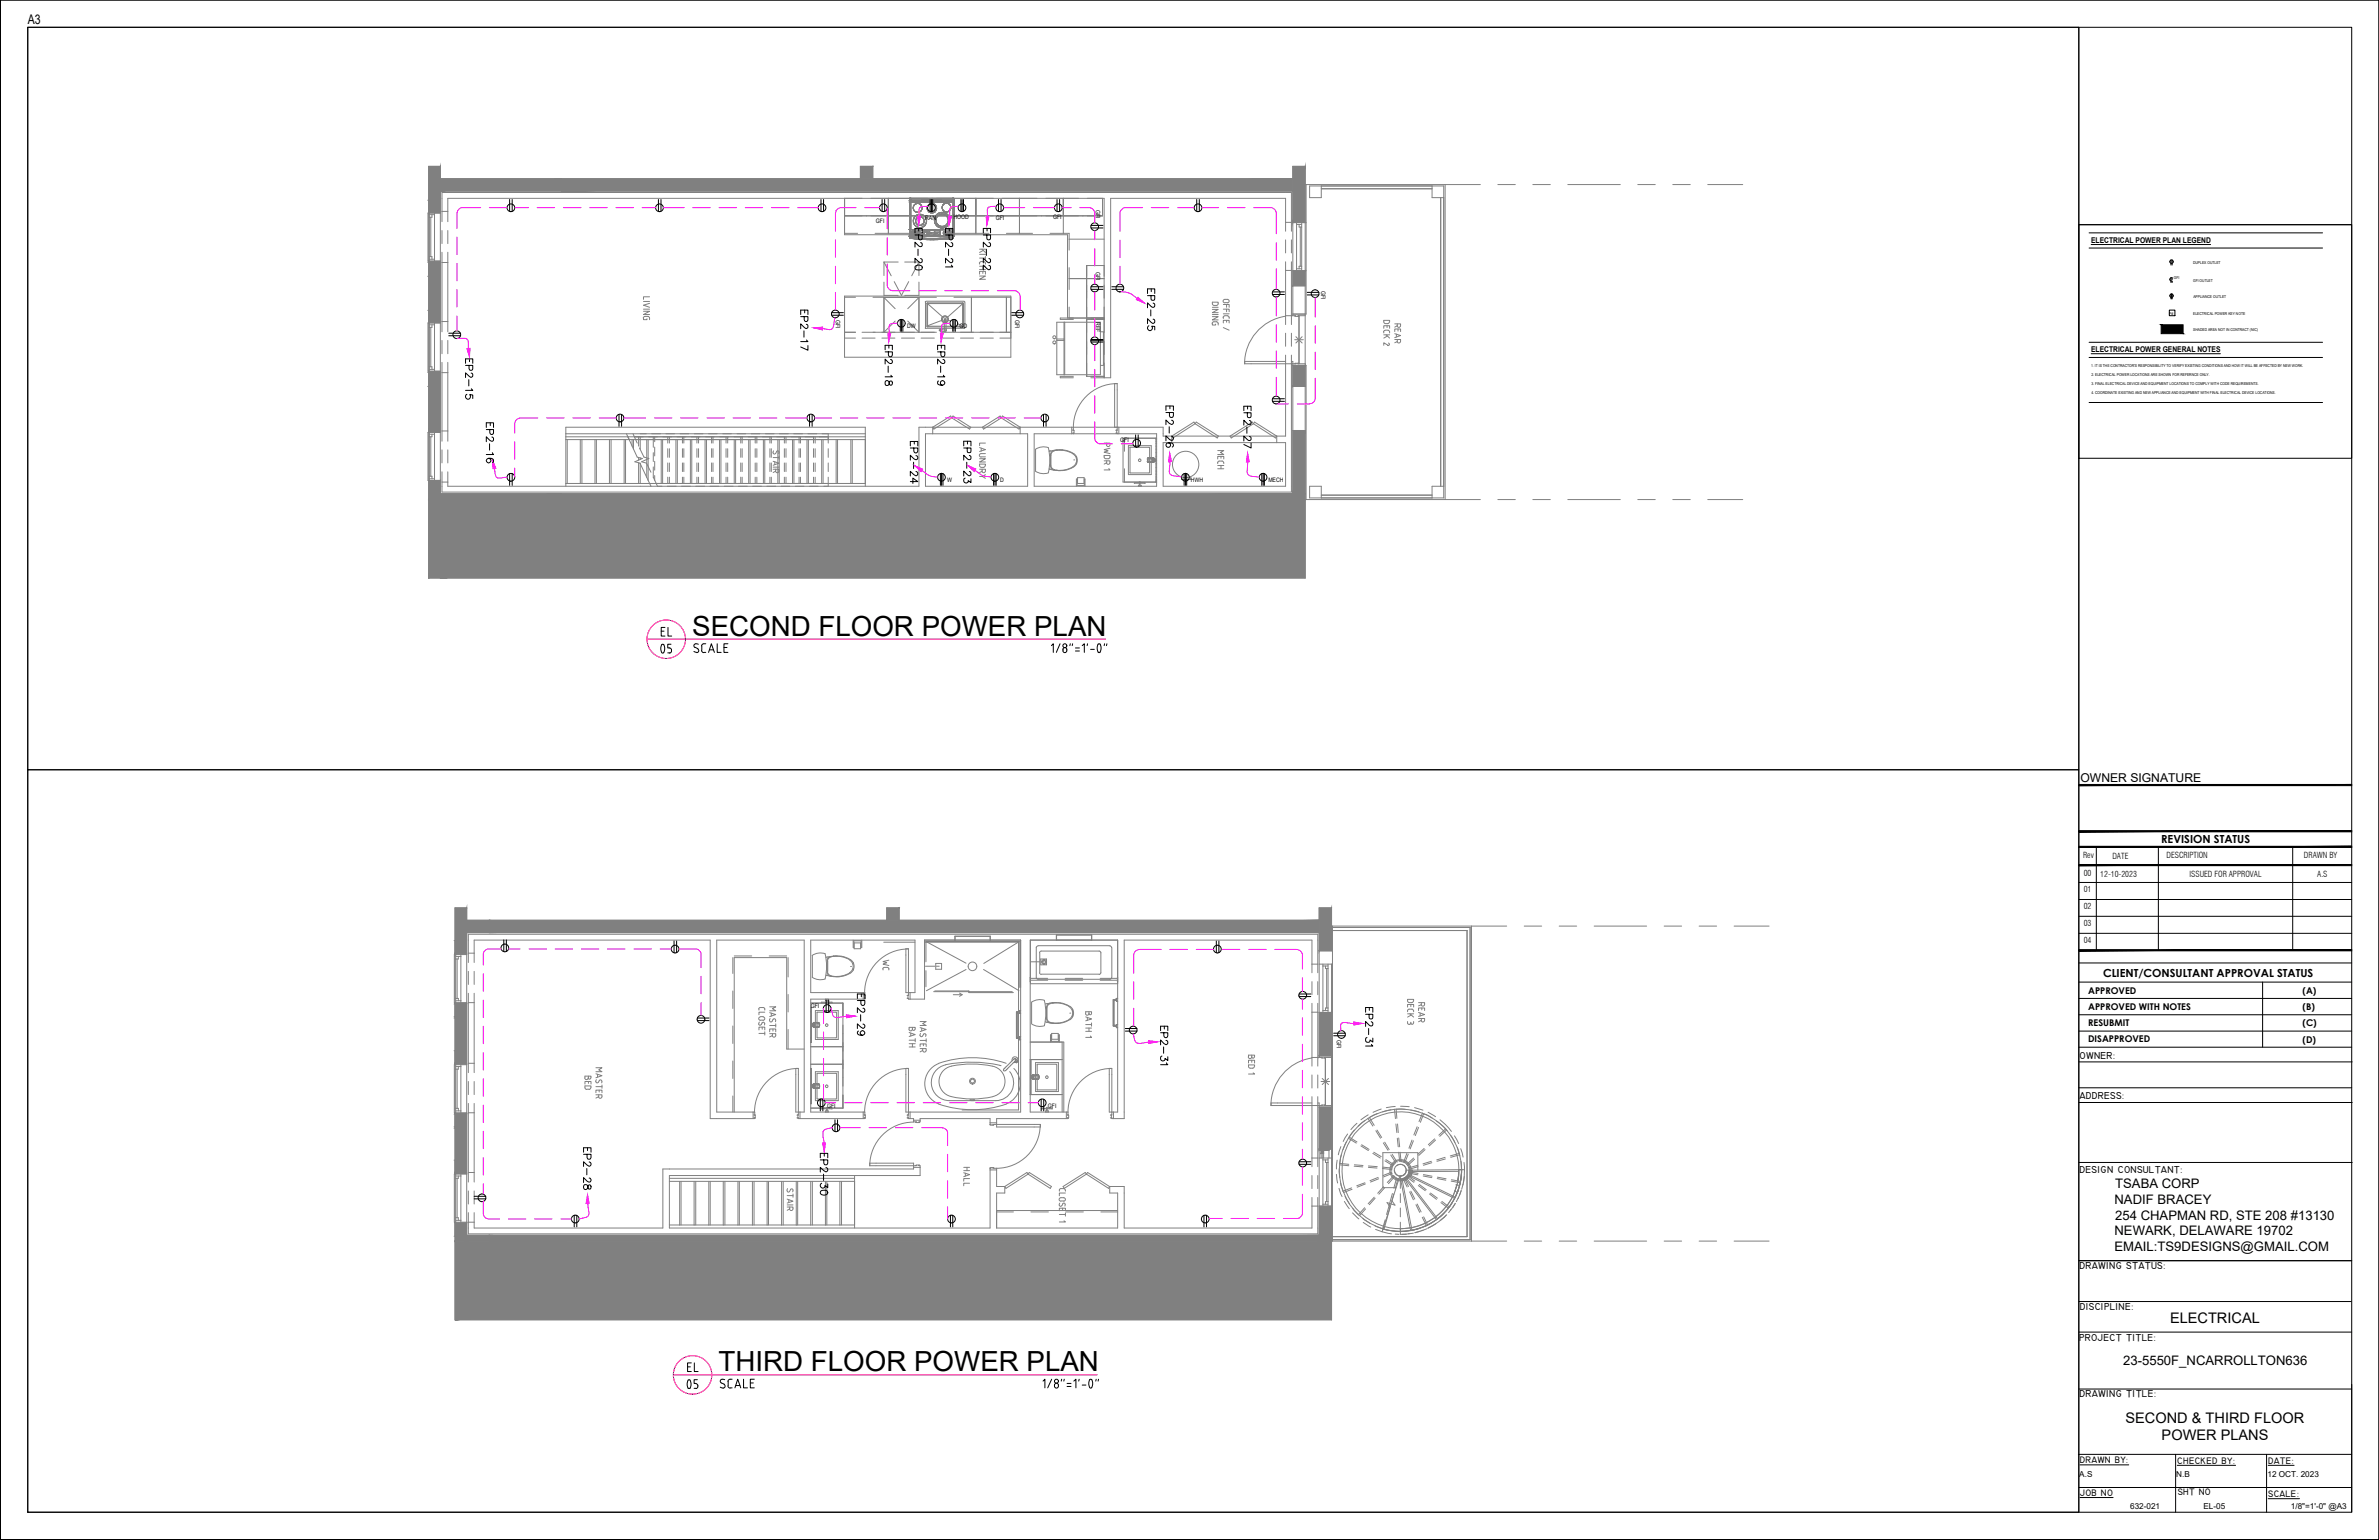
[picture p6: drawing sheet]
<svg xmlns="http://www.w3.org/2000/svg" width="432mm" height="279mm" viewBox="0 0 432 279" stroke-linecap="round" stroke-linejoin="round" font-family="sans-serif">
<defs><g id="words">
<text font-size="6.6" x="121.7" y="253.6">05</text>
<text font-size="6.2" x="116.8" y="119.9">05</text>
<g font-size="5">
<text x="125.6" y="115.3">SECOND FLOOR POWER PLAN</text>
<text x="130.4" y="248.8">THIRD FLOOR POWER PLAN</text>
</g>
<g font-size="4.9">
<text x="123.1" y="116.4" transform="rotate(-90 123.1 116.4)">EL</text>
<text x="123.8" y="249.8">EL</text>
</g>
<g font-size="4.4" fill="#f0f">
<text x="168.6" y="49.7" transform="rotate(-90 168.6 49.7)">EP2-20</text>
<text x="181" y="49.7" transform="rotate(-90 181 49.7)">EP2-22</text>
<text x="147.8" y="64.6" transform="rotate(-90 147.8 64.6)">EP2-17</text>
<text x="211" y="61" transform="rotate(-90 211 61)">EP2-25</text>
<text x="163.3" y="70.9" transform="rotate(-90 163.3 70.9)">EP2-18</text>
<text x="172.9" y="70.9" transform="rotate(-90 172.9 70.9)">EP2-19</text>
<text x="167.9" y="88.5" transform="rotate(-90 167.9 88.5)">EP2-24</text>
<text x="177.4" y="88.5" transform="rotate(-90 177.4 88.5)">EP2-23</text>
</g>
<g font-size="4.4">
<text x="214.1" y="82.2" transform="rotate(-90 214.1 82.2)">EP2-26</text>
<text x="228.2" y="82.2" transform="rotate(-90 228.2 82.2)">EP2-27</text>
</g>
<g font-size="4">
<text x="90.7" y="85" transform="rotate(-90 90.7 85)">EP2-16</text>
<text x="213.1" y="194" transform="rotate(-90 213.1 194)">EP2-31</text>
<text x="151.3" y="217.7" transform="rotate(-90 151.3 217.7)">EP2-30</text>
</g>
<text font-size="4" fill="#808080" x="162.6" y="177.1" transform="rotate(-90 162.6 177.1)">WC</text>
<text font-size="4" fill="#f0f" x="158" y="188.7" transform="rotate(-90 158 188.7)">EP2-29</text>
<g font-size="2.6">
<text x="393.9" y="240.1">ELECTRICAL</text>
<text x="385.8" y="258.1">SECOND &amp; THIRD FLOOR</text>
<text x="392.3" y="261.3">POWER PLANS</text>
</g>
<g font-size="2.4">
<text x="5" y="4.4">A3</text>
<text x="383.9" y="215.6">TSABA CORP</text>
<text x="383.8" y="218.4">NADIF BRACEY</text>
<text x="383.9" y="221.3">254 CHAPMAN RD, STE 208 #13130</text>
<text x="383.8" y="224.2">NEWARK, DELAWARE 19702</text>
<text x="383.8" y="227">EMAIL:TS9DESIGNS@GMAIL.COM</text>
<text x="385.4" y="247.7">23-5550F_NCARROLLTON636</text>
</g>
<text font-size="2.2" x="377.6" y="141.9">OWNER SIGNATURE</text>
<g font-size="2">
<text x="392.3" y="152.9">REVISION STATUS</text>
<text x="381.7" y="177.2">CLIENT/CONSULTANT APPROVAL STATUS</text>
</g>
<g font-size="1.8">
<text x="377.4" y="192.1">OWNER:</text>
<text x="377.4" y="199.4">ADDRESS:</text>
<text x="377.4" y="212.8">DESIGN CONSULTANT:</text>
<text x="377.4" y="230.3">DRAWING STATUS:</text>
<text x="377.5" y="237.6">DISCIPLINE:</text>
<text x="377.4" y="243.3">PROJECT TITLE:</text>
<text x="377.4" y="253.5">DRAWING TITLE:</text>
</g>
<g font-size="1.7">
<text x="379" y="183.2">APPROVED WITH NOTES</text>
<text x="379" y="180.3">APPROVED</text>
<text x="417.9" y="180.3">(A)</text>
<text x="417.9" y="183.2">(B)</text>
<text x="379" y="186.1">RESUBMIT</text>
<text x="379" y="189.1">DISAPPROVED</text>
<text x="417.9" y="186.2">(C)</text>
<text x="417.9" y="189.1">(D)</text>
<text x="377.5" y="265.5">DRAWN BY:</text>
<text x="395.2" y="265.6">CHECKED BY:</text>
<text x="411.7" y="265.6">DATE:</text>
<text x="377.5" y="271.4">JOB NO</text>
<text x="395.3" y="271.3">SHT NO</text>
<text x="411.7" y="271.6">SCALE:</text>
</g>
<g font-size="1.5">
<text x="378.1" y="155.7">Rev</text>
<text x="383.4" y="155.8">DATE</text>
<text x="393.2" y="155.6">DESCRIPTION</text>
<text x="418.2" y="155.7">DRAWN BY</text>
<text x="378.2" y="161.9">01</text>
<text x="378.2" y="158.9">00</text>
<text x="381.2" y="159.1">12-10-2023</text>
<text x="397.4" y="159.1">ISSUED FOR APPROVAL</text>
<text x="420.6" y="159.1">A.S</text>
<text x="378.2" y="165">02</text>
<text x="378.2" y="168">03</text>
<text x="378.2" y="171.1">04</text>
<text x="377.4" y="268">A.S</text>
<text x="395" y="268">N.B</text>
<text x="411.6" y="267.9">12 OCT. 2023</text>
<text x="386.6" y="273.8">632-021</text>
<text x="399.9" y="273.8">EL-05</text>
<text x="415.8" y="273.8">1/8&quot;=1'-0&quot; @A3</text>
</g>
<g font-size="1.4">
<text x="379.6" y="44">ELECTRICAL POWER PLAN LEGEND</text>
<text x="379.6" y="63.9">ELECTRICAL POWER GENERAL NOTES</text>
</g>
<g font-size="1.1">
<text x="159" y="40.5">GFI</text>
<text x="167.9" y="39.9">RAN</text>
<text x="173.1" y="39.7">HOOD</text>
<text x="180.7" y="39.8">GFI</text>
<text x="191.1" y="39.7">GFI</text>
<text x="198.9" y="38.1" transform="rotate(90 198.9 38.1)">GFI</text>
<text x="198.9" y="49.3" transform="rotate(90 198.9 49.3)">GFI</text>
<text x="239.8" y="52.7" transform="rotate(90 239.8 52.7)">GFI</text>
<text x="151.7" y="58" transform="rotate(90 151.7 58)">GFI</text>
<text x="164.6" y="59.5">DW</text>
<text x="174.2" y="59.5">GD</text>
<text x="184.2" y="58" transform="rotate(90 184.2 58)">GFI</text>
<text x="198.9" y="58.4" transform="rotate(90 198.9 58.4)">REF</text>
<text x="203.3" y="80.2">GFI</text>
<text x="171.9" y="87.5">W</text>
<text x="181.5" y="87.5">D</text>
<text x="216.2" y="87.5">HWH</text>
<text x="230.2" y="87.5">MECH</text>
<text x="147.2" y="182.8">GFI</text>
<text x="242.7" y="188.7" transform="rotate(90 242.7 188.7)">GFI</text>
<text x="150.1" y="201">GFI</text>
<text x="190.2" y="201">GFI</text>
</g>
<g font-size=".7">
<text x="398.1" y="47.9">DUPLEX OUTLET</text>
<text x="394.6" y="50.5">GFI</text>
<text x="398.1" y="51.1">GFI OUTLET</text>
<text x="393.7" y="57.1">P#</text>
<text x="398.1" y="57.1">ELECTRICAL POWER KEY NOTE</text>
<text x="398.1" y="54.1">APPLIANCE OUTLET</text>
<text x="398.1" y="60.1">SHADED AREA NOT IN CONTRACT (NIC)</text>
<text x="379.6" y="66.6">1. IT IS THE CONTRACTOR'S RESPONSIBILITY TO VERIFY EXISTING CONDITIONS AND HOW IT WILL BE AFFECTED BY NEW WORK.</text>
<text x="379.6" y="68.2">2. ELECTRICAL POWER LOCATIONS ARE SHOWN FOR REFERNCE ONLY.</text>
<text x="379.6" y="69.9">3. FINAL ELECTRICAL DEVICE AND EQUIPMENT LOCATIONS TO COMPLY WITH CODE REQUIREMENTS.</text>
<text x="379.6" y="71.5">4. COORDINATE EXISTING AND NEW APPLIANCE AND EQUIPMENT WITH FINAL ELECTRICAL DEVICE LOCATIONS.</text>
</g>
</g></defs>
<!-- layer: A-DETL-GENF -->
<path d="M392.3 58.9l3.9 1.6v-1.6zM392.3 58.9l3.9 1.6h-3.9z" fill="#000" stroke="#000" stroke-width=".18"/>
<!-- layer: A-DETL -->
<g fill="none" stroke="#000" stroke-width=".18">
<path d="M379.2 42.2h42.4M379.2 45h42.4M394 47.2v.9M394 50.4v.9M394 53.3v.9M394.2 53.3v.9M394.3 47.2v.9M394.3 50.4v.9M394.3 53.3v.9M379.2 62.1h42.4M379.2 64.9h42.4M379.2 73h42.4"/>
<circle cx="394.1" cy="53.7" r=".32"/>
<circle cx="394.1" cy="50.7" r=".32"/>
<circle cx="394.1" cy="47.5" r=".32"/>
</g>
<!-- layer: G-ANNO-TEXT -->
<g fill="#fff" stroke="#fff" stroke-width=".18">
<path d="M398 59.4v1l14.7-1zM398 60.4l14.7-1v1z"/>
<path d="M379.4 42.8v1.9l26.8-1.9zM379.4 44.7l26.8-1.9v1.9z"/>
<path d="M379.4 62.6v1.9l28.9-1.9zM379.4 64.5l28.9-1.9v1.9z"/>
<path d="M379.5 66.9h47.3v-.9zM379.5 66h47.3l-47.3 .9z"/>
<path d="M379.5 66.8v.9l.5-.9zM380 66.8v.9h-.5z"/>
<path d="M379.5 67.6v.9l26.6-.9zM379.5 68.5l26.6-.9v.9z"/>
<path d="M379.5 69.3v.9l37.4-.9zM379.5 70.2l37.4-.9v.9z"/>
<path d="M379.5 70.9v.9l41.3-.9zM379.5 71.8l41.3-.9v.9z"/>
<path d="M398 47.3v.9l6.4-.9zM398 48.2l6.4-.9v.9z"/>
<path d="M398 50.5v.9l4.6-.9zM398 51.4l4.6-.9v.9z"/>
<path d="M398 53.5v.9l7.6-.9zM398 54.4l7.6-.9v.9z"/>
<path d="M394.5 49.9v.9l1.4-.9zM394.5 50.8l1.4-.9v.9z"/>
<path d="M398 56.4v1l11.8-1zM398 57.4l11.8-1v1z"/>
</g>
<path d="M379.6 44.4h21.6M379.6 64.2h23.4" fill="none" stroke="#000" stroke-width=".18"/>
<!-- layer: A-ANNO-NOTE -->
<path d="M393.7 56.3h1.1v1h-1.1z" fill="none" stroke="#000" stroke-width=".18"/>
<!-- layer: TXT-E -->
<g fill="none" stroke="#f00" stroke-width=".18">
<path d="M117.4 116h83.3M122.2 249.4h76.9"/>
<circle cx="120.9" cy="116" r="3.5"/>
<circle cx="125.7" cy="249.4" r="3.5"/>
</g>
<g fill="none" stroke="#000" stroke-width=".18">
<path d="M125.9 118.2l.6 .2M126.2 117.4l.6 .6v.3l-.3 .1M126.3 116.8l.5 .1M127.3 118l.1 .2 .3 .2M127.4 117.2v.8M127.7 116.8l-.3 .2-.1 .2M127.8 118.4h.3M127.8 116.8h.3M128.6 118.4l.5-1.6 .6 1.6M128.8 117.9h.7M130.2 116.8v1.6h.7M131.4 117.5h.6"/>
<path d="M132.1 116.8h-.7v1.6h.7M190.8 117.1l.4-.3v1.6M192.4 116.8l-.7 1.6M192.9 117.8a.36 .36 0 0 1 .4-.3 .36 .36 0 0 1 .3 .3M192.9 118a.36 .36 0 0 0 .4 .4 .36 .36 0 0 0 .3-.4M193 117.8v.2M193.6 117.8v.2M194.3 116.8l-.1 .3M194.7 116.8l-.1 .3M195.2 118.1h.7M195.2 117.6h.7M196.4 117.1l.4-.3v1.6"/>
<path d="M197.4 116.8l-.1 .3M198 117.8h.6M199.3 116.9l.2-.1 .2 .1M199.3 118.3l.2 .1 .2-.1M199.3 116.9a1.5 1.5 0 0 0 0 1.4M199.7 116.9a1.5 1.5 0 0 1 0 1.4M200.5 116.8l-.1 .3M200.9 116.8l-.1 .3M130.9 250.9l.5 .2M131.1 250.2l.4 .1M131.4 251.2l.2 .4-.3 .2M132.1 251.4l.1 .2 .3 .2"/>
<path d="M132.2 250.6v.8M132.5 251.8h.4M132.9 250.2l-.6 .1-.2 .3M133.4 251.8l.5-1.6 .6 1.6M133.6 251.4h.7M135 250.2v1.6h.7M136.2 250.9h.5M136.9 250.2h-.7v1.6h.7M189.3 250.6l.4-.4v1.6M190.9 250.2l-.7 1.6M191.4 251.1a.39 .39 0 0 1 .6 0 .39 .39 0 0 1 0 .6 .39 .39 0 0 1-.6 0zM192.7 250.2l-.1 .4"/>
<path d="M193.2 250.2l-.1 .4M193.7 251.5h.7M193.7 251h.7M194.9 250.6l.4-.4v1.6M195.9 250.2l-.1 .4M196.4 251.3h.7M197.8 250.3l.2-.1 .2 .1M197.8 250.3a1.17 1.17 0 0 0 .2 1.5l.2-.1a1.57 1.57 0 0 0 0-1.4M199 250.2l-.1 .4M199.4 250.2l-.1 .4"/>
<circle cx="193.3" cy="117.2" r=".36"/>
<circle cx="191.7" cy="250.6" r=".36"/>
</g>
<!-- layer: A-WALL-PATT -->
<g fill="#808080" stroke="#808080" stroke-width=".18">
<path d="M79.9 87.2l-2.1 3.4h2.1zM77.8 87.2h2.1l-2.1 3.4z"/>
<path d="M79.9 67.4l-2.1 11h2.1zM77.8 67.4h2.1l-2.1 11z"/>
<path d="M79.9 47.4l-2.1 11.2h2.1zM77.8 47.4h2.1l-2.1 11.2z"/>
<path d="M79.9 30.2l-2.1 8.5h2.1zM77.8 30.2h2.1l-2.1 8.5z"/>
<path d="M101.9 90.6h135v-1zM101.9 89.6h135l-135 1z"/>
<path d="M79.9 90.6h22v-1zM79.9 89.6h22l-22 1z"/>
<path d="M101.9 34.7h132.8v-2.3zM101.9 32.4h132.8l-132.8 2.3z"/>
<path d="M79.9 34.7h22v-2.3zM79.9 32.4h22l-22 2.3z"/>
<path d="M236.9 78.1l-2.2 11.5h2.2zM234.7 78.1h2.2l-2.2 11.5z"/>
<path d="M236.9 66.3l-2.2 3.8h2.2zM234.7 66.3h2.2l-2.2 3.8z"/>
<path d="M236.9 49.1l-2.2 2.8h2.2zM234.7 49.1h2.2l-2.2 2.8z"/>
<path d="M236.9 30.2l-2.2 10.2h2.2zM234.7 30.2h2.2l-2.2 10.2z"/>
<path d="M158.4 30.2l-2.2 2.2h2.2zM156.2 30.2h2.2l-2.2 2.2z"/>
<path d="M79.9 104.9h157v-14.3zM79.9 90.6h157l-157 14.3z"/>
<path d="M79.9 90.6l-2.1 14.3h2.1zM77.8 90.6h2.1l-2.1 14.3z"/>
<path d="M84.7 221.9l-2.1 3.3h2.1zM82.6 221.9h2.1l-2.1 3.3z"/>
<path d="M84.7 202l-2.1 10.9h2.1zM82.6 202h2.1l-2.1 10.9z"/>
<path d="M84.7 182l-2.1 11h2.1zM82.6 182h2.1l-2.1 11z"/>
<path d="M84.7 164.7l-2.1 8.4h2.1zM82.6 164.7h2.1l-2.1 8.4z"/>
<path d="M88.8 225.2h152.9v-1.1zM88.8 224.1h152.9l-152.9 1.1z"/>
<path d="M84.7 225.2h4.1v-1.1zM84.7 224.1h4.1l-4.1 1.1z"/>
<path d="M88.8 169.2h150.6v-2.2zM88.8 167h150.6l-150.6 2.2z"/>
<path d="M84.7 169.2h4.1v-2.2zM84.7 167h4.1l-4.1 2.2z"/>
<path d="M241.7 218.8l-2.3 5.3h2.3zM239.4 218.8h2.3l-2.3 5.3z"/>
<path d="M241.7 200.9l-2.3 7.6h2.3zM239.4 200.9h2.3l-2.3 7.6z"/>
<path d="M241.7 183.7l-2.3 7.9h2.3zM239.4 183.7h2.3l-2.3 7.9z"/>
<path d="M241.7 164.7l-2.3 7.8h2.3zM239.4 164.7h2.3l-2.3 7.8z"/>
<path d="M163.2 164.7l-2.2 2.3h2.2zM161 164.7h2.2l-2.2 2.3z"/>
<path d="M82.6 239.5h159.1v-14.3zM82.6 225.2h159.1l-159.1 14.3z"/>
</g>
<!-- layer: P-SANR-FIXT -->
<g fill="none" stroke="#808080" stroke-width=".18">
<path d="M170.9 59.8h.1M170.9 59.7v.4M171.3 59.7h-.7v.4M171.4 58.1l.1-.1 .2 .1M171.4 59.9v-2l.1-.1 .2 .1v2M171.7 59.7l.1 .2M187.9 85.5a2.69 2.69 0 0 0 2.4 .3M187.9 81.5a2.62 2.62 0 0 1 2.4-.3l.2 2-.2 2.6M188 81.5v3.9M190.4 85.1l.4 .1M190.7 84.5a.78 .78 0 0 0 .6 .8M190.7 82.5v2"/>
<path d="M190.7 81.8l-.3 .1M190.8 84.4a.78 .78 0 0 0 .6 .8M190.8 82.5v1.9M191.3 81.7a.78 .78 0 0 0-.6 .8M191.4 81.8a.78 .78 0 0 0-.6 .8M191.4 85.3h.5M191.8 85.3l.7 .1M191.8 85.3h.1M191.8 81.7l1.5 .1 1.4 .5M191.9 81.7h-.5M192 81.6l-.6 .1M192.2 81.6h.6"/>
<path d="M192.8 81.6l.9 .2 1.2 .5M192.8 81.6l-2.2 .2M194.8 82.4a1.41 1.41 0 0 1 .6 1.4 1.41 1.41 0 0 1-1.1 1.1l-1.5 .4h-1M194.9 84.7a5.5 5.5 0 0 1-4.1 .5M194.9 82.3l.5 .5M195.1 83.4h.1M195.4 83.9v.3M195.4 84.2l-.5 .5M195.4 82.8v.3M195.4 82.9a1.46 1.46 0 0 1 0 1.2M204.8 80.9h4.2v5.2h-4.2zM205.1 85.7l3.5 .1"/>
<path d="M205.1 81.2v4.5M208.6 81.2h.1M208.6 81.2h-3.5M208.6 85.7v.1M208.7 81.2v4.5M149.8 173a2.69 2.69 0 0 0-2.4 .3v3.9M149.8 173l.2 2-.2 2.6a2.6 2.6 0 0 1-2.4-.3M149.9 176.9l.2 .1M150.1 176.3a.78 .78 0 0 0 .7 .8M150.1 177l.7 .1M150.2 174.3v2M150.2 176.3a.78 .78 0 0 0 .7 .7"/>
<path d="M150.2 174.4v1.8M150.8 173.5a.78 .78 0 0 0-.7 .8M150.8 173.5l-.9 .2M150.8 177.1l1.5 .1M150.9 173.6a.78 .78 0 0 0-.7 .8M150.9 177.1h.4M150.9 177.1l.6 .1M151.3 173.5h-.5M151.3 173.4h.1M151.3 173.5l-.4 .1M151.3 173.5l1.5 .1 1.4 .5M152 173.4l-.7 .1a3.8 3.8 0 0 1 3.5 1.1"/>
<path d="M152.3 177.2h-.6M154.2 174.2a1.33 1.33 0 0 1 0 2.3M154.2 176.5l-1.4 .6h-1.5M154.4 176.5l-1.2 .6-.9 .1M154.6 175.3h.1M154.8 175.7a.66 .66 0 0 1-.4 .8M154.9 174.6l-.1 .3M154.9 174.7a1.46 1.46 0 0 1 0 1.3M167.8 174.5v-3.9h17.5v8.6M167.8 176.1v2.9M168.1 170.8l7.2 4M168.1 170.8v3.7"/>
<path d="M168.1 176.1v2.9M168.1 170.8h16.9M169.5 179.9h14.2M169.7 179.8h6.2v.3h8M175.3 175.9l-7.2 3.8M178.5 175.9l6.5 3.8M185 170.8l-6.4 4M185 170.8v8.4M187 170.6h15.9v7.9h-15.9zM187 174.5h2.5M188.1 177.4l.3 .3M188.4 171.6l-.3 .3v5.4"/>
<path d="M188.4 177.7h13.1M188.4 171.6h13.1M188.7 176.5l.3 .3M188.7 172.8v3.6M188.9 174.4v-.4h1v1h-1v-.4M189 172.6l-.3 .3M189 176.7h10.5M189 172.6h10.5M199.5 172.6l.3 .3M199.8 176.5l-.3 .3M199.8 172.8v3.6M201.4 171.6l.4 .3"/>
<path d="M201.8 177.4l-.4 .3M201.8 171.9v5.4M148 194.4h4.1v5.3h-4.1zM148 183.3h4.1v5.3h-4.1zM148.3 194.8v4.5M148.3 199.3l.1 .1M148.4 194.7l-.1 .1M148.4 183.6v4.7M148.4 194.7h3.4M148.4 199.4h3.4M148.4 183.6h3.4M148.4 188.3h3.4"/>
<path d="M151.7 194.7l.1 .1M151.7 183.6l.1 4.6-.1 .1M151.8 199.3l-.1 .1M151.8 194.8v4.5M170.4 192.9a18.9 18.9 0 0 1 12.2 0M170.4 193a3.9 3.9 0 0 0-2.5 3.6 3.9 3.9 0 0 0 2.5 3.7M172.7 193.4a2.82 2.82 0 0 0-2.3 2.8 2.82 2.82 0 0 0 2.2 2.7 16.7 16.7 0 0 0 7.6 .1M172.7 193.4a17.3 17.3 0 0 1 8 .2 2.82 2.82 0 0 1 1.7 2.9 2.82 2.82 0 0 1-2.2 2.4M173 180.5h1.6M174.2 180.2l.4 .3M174.6 180.5l-.4 .3M176.2 199.6h.1"/>
<path d="M176.9 199.6l-.5-.1-.3 .1 .8 .1M176.9 199.6h.1M181.4 193.3a21.9 21.9 0 0 0-10.4 .1 3.3 3.3 0 0 0-1.9 3.7 3.3 3.3 0 0 0 3.2 2.6h8.5M181.4 193.3l.3 .1M183.3 194.4a3.2 3.2 0 0 1 .4 3.4 3.2 3.2 0 0 1-3 1.9M183.7 192.4a.53 .53 0 0 1 .5-.7 .53 .53 0 0 1 .5 .8M184 192.7l.4 .1M184 193.8a3.9 3.9 0 0 1-1.4 6.5M184.1 192.1l-1.9 1.8v.4h.2M184.1 192.1h.2M184.3 192.1l.1 .3-1.9 1.9M184.4 192.1l.4 .4-.3 .3-.3-.3"/>
<path d="M184.7 192.4l-.3 .3M187.2 185.8a2.69 2.69 0 0 0 2.4 .3M188 192.8h4.1v5.2h-4.1zM188.2 197.7l.1 .1M188.3 193.2v4.5M188.3 193.1l-.1 .1M188.3 193.1h3.4M188.3 197.7h3.4M189.6 181.5l.2 2-.2 2.6M189.6 181.5a2.69 2.69 0 0 0-2.4 .3v3.9M189.7 185.4l.2 .1M189.9 185.4l2.2 .3"/>
<path d="M189.9 184.8a.78 .78 0 0 0 .7 .8M190 182.8v1.9M190 184.7a.78 .78 0 0 0 .7 .8M190.6 182a.78 .78 0 0 0-.7 .8v2M190.6 182l-.9 .2M190.7 182.1a.78 .78 0 0 0-.7 .8M190.7 182a4.8 4.8 0 0 1 3.4 .6M190.7 185.6l.6 .1M191.1 182a4.6 4.6 0 0 1 3 .6M191.1 181.9h.1M191.7 193.1l.1 .1M191.8 181.9l-1.2 .1"/>
<path d="M191.8 197.7l-.1 .1M191.8 193.2v4.5M192.1 185.7h-.7M194 182.6a1.33 1.33 0 0 1 0 2.3M194.1 185a4.8 4.8 0 0 1-3.4 .5M194.1 185l-1.1 .5-.9 .2M194.2 182.6l.2 .1a.51 .51 0 0 1 .2 .7M194.4 183.8h.1M194.6 184.2l.1 .3M194.7 184.5l-.5 .5M194.7 183.2a1.46 1.46 0 0 1 0 1.2M170.4 200.3a18.9 18.9 0 0 0 12.2 0"/>
<circle cx="206.9" cy="83.5" r=".23"/>
<circle cx="176.5" cy="175.3" r=".78"/>
<circle cx="189.5" cy="174.5" r=".28"/>
<circle cx="189.5" cy="174.5" r=".44"/>
<circle cx="150.1" cy="197.1" r=".23"/>
<circle cx="150.1" cy="186" r=".23"/>
<circle cx="176.5" cy="196.2" r=".36"/>
<circle cx="176.5" cy="196.2" r=".53"/>
<circle cx="184.6" cy="192.7" r=".06"/>
<circle cx="190" cy="195.4" r=".23"/>
</g>
<!-- layer: I-WALL -->
<g fill="none" stroke="#808080" stroke-width=".18">
<path d="M80.2 38.4v-3.5h154.2v5.4M81.3 38.4v-2.4h119.1v32.5h1.2v-32.5h31.7v4.3M80.2 47.6v10.7M81.3 47.6v10.7M233.3 49.1v8.2M234.4 49.1v8.2M80.2 67.6v10.6M81.3 67.6v10.6M102.7 77.5h54.4v1.2h-54.4zM166.8 77.5v10.7h-48.6M168 78.7v9.5h18.5v-9.5h-17.2M169.3 77.5h25.2"/>
<path d="M185.2 77.5v1.2M194.5 78.7h-6.8v9.5h22.2v-.7M194.8 78.7h8M194.8 77.5h8M203.1 78.7h6.8M203.1 77.5h8M231.7 79.1v1.2M233.3 66v13.1h-20.6M234.4 66v23.3h-154.2v-1.8M81.3 87.5v.7h34.9M211.1 80.3v7.9h22.2v-7.9h-20.6M85 172.9v-3.4h154.2v5.4"/>
<path d="M86.1 172.9v-2.3h42.8v32.3h7.8M238.1 174.9v-4.3h-34.1v32.3h-1.9M85 181.9v11M86.1 181.9v11M147.2 189.1v4.8M156.7 180.1h-9.5v-9.5h18.9v9.5h-.9M156.7 181.3h-9.5v1.5M165.2 181.3h2.6v-10.7h17.5v31.2h-20.1M187 198.6v3.2h6.5M187 192.2v-21.6h15.9v31.2h-.8M238.1 183.6v8.3M239.2 183.6v8.3"/>
<path d="M85 201.9v10.8M86.1 201.9v10.8M136.7 201.8h-6.6v-31.2h15.9v31.2h-.8M145.2 202.9h11.5M147.2 200.2v1.6h9.5M165.2 202.9h.6v.3M165.8 211.8v.3h-45.5v10.7h-34.2v-1.1M167 211.8v1.5h-45.5v9.5h58.2v-10.5M167 203.2v-.3h12.7v.8M180.9 212.3v3h1.5v1.2h-1.5v6.3h22v-6.3h-1.5v-1.2h2.6v7.5h34.1v-4M193.5 202.9h-12.6v.8M238.1 200.6v9.5"/>
<path d="M239.2 218.8v5.1h-154.2v-2.2M239.2 200.6v9.5"/>
</g>
<!-- layer: A-DOOR -->
<g fill="none" stroke="#808080" stroke-width=".18">
<path d="M233.3 57.4a8.7 8.7 0 0 0-7.4 8.6M234.6 57.3h-.2M234.7 57.3v-.3h2.2v.3h-1.2M234.7 57.3h.5M235.2 57.3h.1M235.2 57.4h.1M235.2 57.3v.1M235.2 57.4h.5M235.7 57.4h.1M235.7 57.3h.1M235.7 57.3v.1M169.3 77.5l3.3-2 .2 .3-3.3 2.1z"/>
<path d="M172.8 75.8l.2-.3 3.2 2M172.8 75.8l3.2 2.1M181.7 75.8l-.2-.3-3.2 2M181.7 75.8l-3.2 2.1M181.9 75.5l3.3 2-.2 .4-3.3-2.1zM194.8 78v-.5h-.3v1.2l.3-.1M194.9 78.6h.1M194.9 78h.1M194.9 78.1h.1M194.9 78.1v.5M202.7 78.1h.1M202.7 78.6h.1"/>
<path d="M202.7 78.1v.5M202.8 69.6a7.9 7.9 0 0 0-8 7.9M202.8 78h.1M202.8 78.6h.1M202.8 78v-.5h.3v1.2l-.3-.1M216.9 76.9l-.2-.3-4 2.5M216.9 76.9l-4 2.6M217.1 76.6l4 2.5-.2 .4-4-2.6zM227.7 76.6l4 2.5-.2 .4-4-2.6M235.2 66h.1M235.2 66h-.5v.3h2.2v-.3h-1.2M235.2 65.9h.1"/>
<path d="M235.2 65.9v.1M235.2 65.9h.5M235.7 66h.1M235.7 65.9h.1M235.7 65.9v.1M164.9 172.2a7.9 7.9 0 0 0-8 7.9M144.9 193.8a7.9 7.9 0 0 0-8 8M164.8 180.6h.1M164.8 181.1h.1M164.8 180.6v.5M164.9 193.8a7.9 7.9 0 0 0-8 8M164.9 180.6h.1"/>
<path d="M164.9 181.1h.1M164.9 180.6v-.5h.3v1.2h-.3v-.2M201.8 193.8a7.9 7.9 0 0 0-8 8M238.1 192a8.7 8.7 0 0 0-7.4 8.6M239.4 191.9h-.3M239.9 191.9h.1M239.9 191.9h-.5v-.3h2.3v.3h-1.2M240 191.9h.1M240 191.9h.5M240.5 191.9h.1M137 202.8h.1M137 202.3h.1"/>
<path d="M137 202.3v-.5h-.3v1.1h.3v-.1M137.1 202.8h.1M137.1 202.3h.1M137.1 202.3v.5M144.8 202.3h.1M144.8 202.8h.1M144.8 202.3v.5M144.9 202.3h.1M144.9 202.8h.1M144.9 202.3v-.5h.3v1.1h-.3v-.1M157 202.8h.1M157 202.3h.1"/>
<path d="M157 202.3v-.5h-.3v1.1h.3v-.1M157.1 202.8h.1M157.1 202.3h.1M157.1 202.3v.5M164.8 202.3h.1M164.8 202.8h.1M164.8 202.3v.5M164.9 202.3h.1M164.9 202.8h.1M164.9 202.3v-.5h.3v1.1h-.3v-.1M165.8 203.6a7.9 7.9 0 0 0-7.9 7.9M166.3 203.6h.1"/>
<path d="M166.3 211.5h.1M166.3 211.5h-.5v.3h1.2v-.3h-.1M166.3 203.5h-.5v-.3h1.2v.3h-.1M166.3 211.4v.1M166.4 211.4h.1M166.4 203.7h.5M166.4 211.4h.5M166.9 203.6h.1M166.9 211.5h.1M166.9 211.4h.1M166.9 211.4v.1M179.8 211.9h.1"/>
<path d="M179.8 204h.1M179.8 204h-.1v-.3h1.2v.3h-.5M179.8 212h-.1v.3h1.2v-.3M179.8 204v.1M179.9 211.9h.1M179.9 204.1h.1M179.9 211.8h.4M179.9 204.1h.4M180.3 211.9h.1M180.3 204.1h.1M180.4 211.9h.1M180.4 204h.1"/>
<path d="M180.4 212h.5M180.4 204v.1M182.4 215.3l4-2.6 .2 .3-4 2.6zM186.8 212.7l4 2.6-.2 .3-4-2.6zM188.8 204a7.9 7.9 0 0 1-7.9 8M193 215.3l4-2.6 .2 .3-4 2.6zM193.8 202.3v-.5h-.3v1.1h.3v-.1M193.9 202.8h.1M193.9 202.3h.1M194 202.3v.5M197.4 212.7l4 2.6-.2 .3-4-2.6zM201.7 202.3h.1"/>
<path d="M201.7 202.8h.1M201.7 202.3v.5M201.8 202.3h.1M201.8 202.8h.1M201.8 202.3v-.5h.3v1.1h-.3v-.1M239.9 200.6h.1M239.9 200.6h-.5v.3h2.3v-.3h-1.2M240 200.5h.1M240 200.5v.1M240 200.5h.5M240.5 200.6h.1M240.5 200.5h.1"/>
<path d="M240.5 200.5v.1"/>
</g>
<!-- layer: Q-SPCQ -->
<g fill="none" stroke="#808080" stroke-width=".18">
<path d="M165.2 36v6.9h7.9v-6.9M160.4 54h6.4v6.3h-6.4zM162.9 54h.1M164.4 54h.1M195.4 88.2v-1.3h.1v1.2h1.3v-1.2h.1v1.3M195.6 86.7h1.2v1h-1.2zM209.8 83.5v4h.1v-4M216.1 86.5v.5h-1.6v-.5M154.9 170.6v1.3h.1v-1.2h1.3v1.2h.1v-1.3M155 171.1h1.2v1h-1.2zM147.2 182.8h.1v6.3h-.1zM147.2 193.9h.1v6.3h-.1z"/>
<path d="M184.6 183.6v4.8M184.6 188.2h.5M184.6 188.4l.5 .1M184.6 183.6h-.1v4.8h.1M184.6 183.8h.5M185.1 183.5l-.5 .1M185.3 183.3h-.2v.6h.2M185.3 188.1h-.2v.5h.2M187 192.2h.1v6.4h-.1zM190.7 189.1v-1.4h.1v1.2h1.4v-1.2h.1v1.4M190.9 187.5h1.2v1.1h-1.2zM202.2 181.4v4.7"/>
<path d="M202.2 186h.4M202.2 186.1l.4 .2M202.2 181.4h-.1v4.7h.1M202.2 181.5h.4M202.6 181.2l-.4 .2M202.9 181.1h-.3v.6h.3M202.9 185.9h-.3v.5h.3"/>
<circle cx="215.2" cy="84.3" r="2.39"/>
</g>
<!-- layer: A-DETL-GENF -->
<g fill="none" stroke="#808080" stroke-width=".18">
<path d="M80.2 38.4v1.8M81.3 38.4v1.8M80.2 41.8v2.4M80.2 45.8v1.8M80.2 58.3v1.9M81.3 41.8v2.4M81.3 45.8v1.8M81.3 58.3v1.9M167.9 59.5l.1 .1M168 54.8v4.7M168 54.7l-.1 .1M168.1 54.7h6.9"/>
<path d="M168.1 59.6h6.9M168.2 59.2l.1 .1M168.2 55l.2 .2M168.2 55v4.2l.2-.1v-3.9M168.3 54.9l-.1 .2M168.4 54.9l.1 .2h6.1l.2-.2M168.4 54.9h6.4M168.4 59.3h4.5M168.4 59.1l.1 .1M168.5 55.1l-.1 .1M168.5 59.2l-.1 .1M168.5 55.2l2.6 2.3"/>
<path d="M168.5 59.2h4.2M170.9 58.1l-2.4 1M172.1 58.1l.5 .2M173.4 59.3h1.4M173.6 59.2h1M173.8 58.8l.8 .3M174.6 55.1l.1 .1M174.6 59.2l.2 .1M174.6 55.2l-2.6 2.3M174.7 59.1l-.1 .1M174.7 54.9l.1 .2M174.8 59.2l-.1 .1"/>
<path d="M174.9 55v4.2l-.2-.1v-3.9zM175 54.7l.1 .1M175.1 59.5l-.1 .1M175.1 54.8v4.7M233.3 40.3v1.7M233.3 43.5v2.4M233.3 47.5v1.6M233.3 57.3v1.6M234.4 40.3v1.7M234.4 43.5v2.4M234.4 47.5v1.6M234.4 57.3v1.6"/>
<path d="M235.8 57.3v8.7M80.2 61.8v2.4M80.2 65.7v1.9M80.2 78.2v1.9M81.3 61.8v2.4M81.3 65.7v1.9M81.3 78.2v1.9M202.3 69.6h.5v7.9h-.5zM233.3 60.5v2.3M233.3 64.4v1.6h-7.4v-.4h7.4M234.4 60.5v2.3M234.4 64.4v1.6h.3v-.4h-.3"/>
<path d="M235 61.6h1.6M235.2 61.1l1.1 1.1M236.3 61.1l-1.1 1.1M80.2 81.6v2.4M80.2 85.6v1.9M81.3 81.6v2.4M81.3 85.6v1.9M85 172.9v1.7M85 176.2v2.4M86.1 172.9v1.7M86.1 176.2v2.4M164.4 172.1h.5v8h-.5z"/>
<path d="M168 175.3h2.5M169.8 175.2v-.4h1.1v1.1h-1.1v-.5M238.1 174.9v1.6M238.1 178.1v2.4M239.2 174.9v1.6M239.2 178.1v2.4M85 180.2v1.7M85 192.9v1.7M85 196.2v2.4M86.1 180.2v1.7M86.1 192.9v1.7M86.1 196.2v2.4"/>
<path d="M144.4 193.8h.5v8h-.5zM164.4 193.8h.5v8h-.5zM201.3 193.8h.5v8h-.5zM238.1 182v1.6M238.1 191.9v1.5M238.1 195v2.4M238.1 199v1.6h-7.4v-.5h7.4M239.2 182v1.6M239.2 191.9v1.5M239.2 195v2.4M239.2 199v1.6h.2v-.5h-.2M239.8 196.2h1.5"/>
<path d="M240 195.7l1.1 1.1M240.6 191.9v8.7M241.1 195.7l-1.1 1.1M85 200.2v1.7M85 212.7v1.8M85 216.1v2.3M86.1 200.2v1.7M86.1 212.7v1.8M86.1 216.1v2.3M157.9 211h7.9v.5h-7.9zM180.9 204h7.9v.5h-7.9zM238.1 210.1v1.6"/>
<path d="M238.1 213.3v2.3M238.1 217.3v1.5M239.2 210.1v1.6M239.2 213.3v2.3M239.2 217.3v1.5M85 220v1.7M86.1 220v1.7"/>
<circle cx="171.5" cy="57.9" r=".44"/>
<circle cx="171.5" cy="57.9" r=".61"/>
</g>
<!-- layer: A-DETL-MEDM -->
<g fill="none" stroke="#808080" stroke-width=".18">
<path d="M80.2 38.4h1.1M80.2 47.6h1.1M80.2 58.3h1.1M233.3 57.3h1.1M233.3 49.1h1.1M233.3 40.3h1.1M80.2 67.6h1.1M80.2 78.2h1.1M233.3 66h1.1M80.2 87.5h1.1M85 172.9h1.1M238.1 174.9h1.1"/>
<path d="M85 181.9h1.1M85 192.9h1.1M238.1 183.6h1.1M238.1 191.9h1.1M85 201.9h1.1M85 212.7h1.1M238.1 210.1h1.1M238.1 218.8h1.1M238.1 200.6h1.1M85 221.7h1.1"/>
</g>
<!-- layer: Q-CASE -->
<g fill="none" stroke="#808080" stroke-width=".18">
<path d="M153.3 39.2h3.2M156.5 36h-3.2v6.6h11.9M158.1 36h10.3M161.2 36v6.3M165.2 36v3.2h-7.1M170 39.2h7.1M170 36h10.3M173.1 36v6.6h20.7v15.1h6.6M177.1 36v6.3h-4M181.9 39.2h6.3M181.9 36h6.3M185 36v6.3"/>
<path d="M189.8 39.2h5.9M189.8 36h5.9M193 36v6.3M197.4 36h2.7v3.2h-2.7M153.3 53.9h2M153.3 53.7h30.2v11.1h-30.2zM153.3 42.3h2.4M158.5 53.9h1.9v6.4M158.8 42.3h6.4M170 53.9h-3.2v6.4h3.2M173.1 53.9h10.4M176.3 53.9v6.4"/>
<path d="M182.7 53.9v6.4M182.7 42.3h4.7M190.6 42.3h3.5v3.1M192.4 57.7v.3M194.1 50.5h6.3M194.1 48.6v3.9M194.1 55.7v2M194.1 43.4h6.3M197.2 50.1v-1.9h3.2v1.9M197.2 51.7v2.4M197.2 55.7v2M200.4 51.7v2.4"/>
<path d="M200.4 55.7v4.6M200.4 58h-3.2v2.3M153.3 60.3h2M173.1 60.3h10.4M192.4 68.3v.2M197.2 65.9v2.4h3.2M197.2 61.9v2.4M200.4 61.9v2.4M200.4 65.9v2.6M204.1 79.5v2.4M209.8 79.5h-6v8h3M204.1 85v2.5"/>
<path d="M206.9 87.5h2.9M208.3 83.6l.1 .1M208.4 83.7h.1M208.4 83.3h.1M208.4 83.3l-.1 .1M208.4 83.7h.8M208.4 83.3h.8M208.4 83.9h.1M208.4 83.1h.1M208.4 83.1l-.1 .3 .1 .5M208.4 83.1h.9M208.7 83.7l.1 .2"/>
<path d="M208.8 83.1l-.1 .2M208.8 83.9h.1M208.8 83.1h.1M209.3 83.9h.1M209.5 83.7l-.2 .2M209.6 83.7l-.3 .2M209.6 83.7l-.2 .2h-1M146 190.3h-3.2v-16.6h-9.5v28.1M147.2 193.1h5.8M147.2 189.9h5.8M147.2 182h2.8M147.4 185.9v.1"/>
<path d="M147.4 197v.1M147.4 197.1l.1 .1M147.4 197.1h.1M147.4 197h.1M147.4 186l.3 .4h.9M147.4 185.9h.1M147.4 186h.1M147.4 196.9h.1M147.4 185.8l.1 .3M147.4 196.9v.1M147.4 197.2l.3 .3h.9M147.4 196.9h.2"/>
<path d="M147.4 197.2h.2M147.4 185.8h.2M147.4 186.1h.1M147.4 197.3h.2M147.4 196.8h.2M147.4 186.1h.2M147.4 185.8h.2l-.1 .1M147.4 186l.1 .1M147.5 197.2h.1M147.5 197.1h.1M147.5 196.9h.1M147.5 186.1h.1"/>
<path d="M147.5 186h.1M147.5 185.8h.1M147.5 196.9l-.1 .3M147.5 185.8v.3M147.5 197.1l.3 .4M147.5 185.8l-.1 .1M147.5 185.8v.1M147.5 186v.1M147.5 196.9v.1M147.5 197.1v.1M147.5 197v.1M147.5 186.2h.1"/>
<path d="M147.5 186.1l.3 .3M147.5 185.9v.1M147.6 186.1l.2 .3M147.7 197.1h.1M147.7 197h.1M147.7 186h.1M147.7 185.9h.1M147.7 185.9v.2M147.7 197v.1M147.7 197.1l.1 .2M147.7 186v.1M147.7 186.4h.1"/>
<path d="M147.7 197.2h.1M147.7 196.9h.1M147.7 186.1h.1M147.7 185.8h.1M147.7 185.8v.1M147.7 197.1v.1M147.7 196.9v.1M147.7 196.6l-.2 .3v.3l.2 .3M147.7 185.5l-.3 .3M147.8 197.5h.1M147.8 196.6h.1M147.8 197.3h.1"/>
<path d="M147.8 196.9h.1M147.8 186.4h.1M147.8 185.5h.1M147.8 186.1h.1M147.8 185.8h.1M147.8 196.9l-.1 .1M147.8 197.3h.9M147.8 196.6l-.3 .3M147.8 185.8l-.1 .1M147.8 185.8h.9M147.8 196.8h.1M147.8 196.8v.1"/>
<path d="M147.8 196.8h.9M147.8 185.5l-.4 .4M147.8 186.1l.1 .1M147.9 196.8h.1M147.9 197.3h.1M147.9 185.8h.1M147.9 186.2h.1M147.9 196.8l-.1 .1M147.9 186.2h.8M148.3 197.5h.1M148.3 196.6h.1M148.3 186.4h.1"/>
<path d="M148.3 185.5h.1M148.3 185.5l.1 .3M148.3 196.6l.1 .2M148.4 197.3l-.1 .2M148.4 186.2l-.1 .2M148.6 197.5h.1M148.6 196.6h.1M148.6 186.4h.1M148.6 185.5h.1M148.6 196.6h-.9l-.3 .3M148.6 196.6l.2 .3-.2 .6M148.6 185.5l.2 .3-.2 .6"/>
<path d="M148.6 185.5h-.9l-.2 .3M148.7 197.4h.1M148.7 196.7h.1M148.7 186.3h.1M148.7 185.6h.1M148.7 197.3h.1M148.7 196.8h.1M148.7 185.8h.1M148.7 186.2h.1M148.7 196.8l.1 .2M148.8 197.1l-.1 .2M148.8 186.1l-.1 .1"/>
<path d="M150.2 182h2.8v19h-2.8M187 189.1h6.1v12.7M187.1 192.2h5.7M187.1 198.6h5.7M187.2 195.3h.2M187.2 195.3v.2M187.2 195.5l.3 .3h1M187.2 195.5h.2M187.2 195.5h.1M187.2 195.4h.1M187.2 195.6h.1M187.2 195.2h.1"/>
<path d="M187.3 195.5h.1M187.3 195.4h.1M187.3 195.6h.1M187.3 195.2h.1M187.3 195.5l.3 .3M187.3 195.2v.4M187.3 195.3v.1M187.4 195.6h.1M187.4 195.2h.1M187.4 195.2v.1M187.4 195.5v.1M187.4 195.3l-.1 .1"/>
<path d="M187.5 195.5h.1M187.5 195.4h.1M187.5 195.3h.1M187.5 195.5v.1M187.5 195.3v.2M187.5 195.6h.1M187.6 195.8h.1M187.6 195h.1M187.6 195.6h.1M187.6 195.2h.1M187.6 195.2l-.1 .1M187.6 195l-.3 .3v.2l.3 .3"/>
<path d="M187.7 195.2h.1M187.7 195.2l-.2 .1M187.7 195.2h.9v.1M188.1 195.8h.1M188.1 195h.1M188.1 195l.1 .2M188.2 195.6l-.1 .2M188.5 195.8h.1M188.5 195h.1M188.5 195h-1l-.3 .3M188.5 195l.1 .3-.1 .5M188.6 195.5v.1h-1"/>
<path d="M192.8 189.1v12.7M147.2 201h2.8M202.9 219.6h-22v3.2"/>
</g>
<!-- layer: A-GENM -->
<g fill="none" stroke="#808080" stroke-width=".18">
<path d="M160.4 47.5l1.4 2.5M160.4 47.5v2.5M160.4 51.2v2.4h2.6M160.4 47.5h2.6M162.3 51.1l1.3 2.5 1.3-2.5M166.8 51.2v2.4h-2.6M155.3 60.3h-2v1h2M156.5 61.3h2.3M156.5 60.3h2.3M163.6 61.3h2.4M163.6 60.3h2.4M167.2 61.3h2.4"/>
<path d="M167.2 60.3h2.4M174.3 61.3h2.4M174.3 60.3h2.4M177.9 61.3h2.4M177.9 60.3h2.4M181.5 60.3h2v1h-2M205.9 87.6v.1M206 87.5h1.8M206 87.7h1.8M206.8 87.4h.1v.7h.2v.1h-.5v-.1h.2zM207.8 87.6v.1M173.3 169.8h6.4v1h-6.4z"/>
<path d="M173.4 170.8v-.9h6.3v.9M191.7 169.6h6.5v1h-6.5zM191.8 169.6v1M198.1 169.6v1M149.1 181.8v.1M149.1 181.9h1.9M149.1 181.8h1.9M149.8 181.3h.5v.2h-.1v.6h-.2v-.6h-.2zM151 181.8v.1M149.1 201.1v.1M149.1 201.1h1.9M149.1 201.2h1.9"/>
<path d="M150 200.9h.2v.6h.1v.3h-.5v-.3h.2zM151 201.1v.1M189.1 201.2v-.1h1.8v.1M189.1 201.2h1.9M189.9 200.9h.2v.6h.2v.3h-.5v-.3h.1z"/>
</g>
<!-- layer: Q-SPCQ-HDLN -->
<path d="M160.4 54l2.1 2M162.5 58.3l-2.1 2M164.8 58.3l2 2M166.8 54l-2 2" fill="none" stroke="#808080" stroke-width=".18"/>
<!-- layer: Q-CASE-HDLN -->
<g fill="none" stroke="#808080" stroke-width=".18">
<path d="M153.3 39.2h11.9M169.2 39.2h7.9M181.1 39.2h19M182.7 53.9v6.4M183.5 53.9v6.4M192.4 57.7h2.4M192.4 58h2.4M197.2 48.2v9.5M197.2 58v10.3M198 57.7h2.4M198 58h2.4M192.4 68.3h2.4"/>
<path d="M192.4 68.5h2.4M198 68.3h2.4M198 68.5h2.4M133 173.7v2.9M133 179.8v3.2M133.3 173.4h3.1M139.6 173.4h3.2M143 173.7v3.5M133 186.1v3.2M133 192.5v3.2M133 198.8v3M143 180.4v3.2"/>
<path d="M143 186.8v3.5M180.9 219.9h3M187.1 219.9h3.2M193.5 219.9h3.1M199.8 219.9h3.1"/>
</g>
<!-- layer: G-IMPT -->
<g fill="none" stroke="#808080" stroke-width=".18">
<path d="M165.2 36.4h.1M165.2 36.7h.1M165.2 36.1h.1M165.2 36h.1M165.2 36.1h7.9v5.6h-5.5M165.2 36.4h7.9M165.2 36v5.7M165.2 36.7h7.9M165.2 36h7.9M165.3 36h.1M165.3 36v.1M165.3 36h7.8"/>
<path d="M165.3 36h-.1M165.3 36.7v5M165.4 36.6h.1M165.4 36.5h.1M165.4 36.6h7.5M165.4 36.5v.1M165.4 36.5h7.5M165.5 36.6h.1M165.5 36.5h.1M165.8 37.9v.1M165.8 37.5v.4M165.8 38a.83 .83 0 0 0 1.4 .2"/>
<path d="M165.8 37.4v.1M165.8 38a.78 .78 0 0 0 .7 .5 .78 .78 0 0 0 .7-.3M165.9 37.3l-.1 .1M166.2 36.5v.1M166.4 36.9l-.5 .4-.1 .1M166.7 36.9h-.3l-.4 .2M166.7 36.9l.5 .4M167.1 36.5v.1M167.2 37.3l.1 .2M167.3 37.9l-.1 .3M167.3 37.5v.4M167.5 36.3h.1"/>
<path d="M167.5 36.2h.1M167.5 36.2h3.3M167.5 36.3h3.3M167.5 36.2v.1M167.6 36.3h.1M167.6 36.2h.1M168.4 37.4v.7M168.4 38.1l.3 .4M168.4 38.2l.3 .3M168.5 37.2l-.1 .2M169 36.9h.3M169 36.9l-.5 .3"/>
<path d="M169.3 36.9l.5 .3M169.7 38.4l-.4 .2-.6-.1M169.7 38.4l-.1 .1M169.8 37.2a.78 .78 0 0 1 0 1M169.8 38.3l-.1 .1M169.8 38.2v.1M170 37.6v.3M170.2 38.8l-.2 .1M170.8 36.2h.1M170.8 36.3h.1M170.8 38.9l-.4 .1M170.8 36.2v.1"/>
<path d="M171 37.5l.1 .5M171 37.5v.3M171.1 38l.4 .4M171.1 37.3l-.1 .2M171.2 38.9l.6 .3 .2 .3M171.2 38.9l.4 .1M171.2 38.9a.99 .99 0 0 0-1.1 .4M171.3 36.5v.1M171.3 38.6h-.6l-.5 .2M171.3 38.6l.5 .2M171.3 38.6h-.8l-.3 .2M171.5 36.9h.6"/>
<path d="M171.5 36.9l-.4 .4M171.5 38.4h.6M171.8 38.8l.4 .4M171.8 36.5v.1M172 39.5a1.1 1.1 0 0 1-.8 1.6M172 39.5l.1 .5-.2 .6M172.1 36.9l.4 .4M172.1 36.9l.2 .1M172.2 39.2a1.31 1.31 0 0 1-.2 1.8M172.2 39.2a1.44 1.44 0 0 1-.9 2.2M172.3 37.1l.2 .2M172.5 37.3v.7"/>
<path d="M172.5 38l-.4 .4M172.8 36.5h.1M172.8 36.6h.1M172.9 36.5h.1M172.9 36.6h.1M172.9 36.5v.1M172.9 36.6h-.1M173 36.7v5M173.1 36h.1M173.1 36v.1M173.1 36.4h.1M173.1 36.7h.1"/>
<path d="M173.1 36.1h.1M173.1 36v6.8M165.2 42.9h7.9zM167.6 42.9h3.1zM167.6 42.8h5.5M167.7 42.9h3h-3M167.7 42.9h5.4zM167.7 42.9h2.9h-2.9M167.7 42.9h2.9M167.7 42.9h2.9zM167.7 41.8h2.9M167.7 42.7h2.9"/>
<path d="M167.7 41.7h2.9M170 42.4h.2M170 40.9l.7 .5M170.1 42.9h.1M170.1 42.1h.3M170.1 40.6a.99 .99 0 0 0 1.1 .5M170.2 42.4h.1M170.2 41.1l.5 .2M170.3 42.9h.1M170.4 40.9l.4 .2h.4M170.6 41.8h.1M170.6 42.7h.1"/>
<path d="M170.6 42.9h.1M170.6 42.9h-2.9h3.8h-3.9h3.9h-.8M170.6 41.7v1h-2.9M170.6 41.7v.1M170.6 43.4l-.5 .1M170.7 41.7h.1M170.7 42.8h.1M170.7 42.9h2.4zM170.7 42.9h.1M170.7 41.3h.6M170.7 41.4h.6M171.4 42.3h.1"/>
<path d="M171.4 42.1h.1M171.4 42.9h.1M171.4 42.1v.1M171.5 42.4h.1M171.5 42.1h.1M171.5 42.2h.1M171.5 42.3h.1M171.5 42.9h.1M171.5 42v.1M171.5 42.2v.2M171.5 42.3l.2 .2M171.5 42.3v.1"/>
<path d="M171.5 42.9h.5M171.5 42.1v.3M171.5 42.1v.1M171.5 42.4v.1M171.5 42.5h.1M171.5 42.9h.2M171.6 42.9h.1M171.5 42.1v.2M171.6 42.7h.1M171.6 42.6h.1M171.6 42.1h.1M171.6 42h.1"/>
<path d="M171.6 42.1h.2M171.6 42.6v.1M171.6 42.5h.2M171.6 42h.2M171.6 42.5h.1M171.7 42.9h.1M171.6 42v.5M171.6 42l-.1 .1M171.6 42l.1 .1M171.6 40.9l-.4 .2M171.7 42.7h.1M171.7 42.6h.1"/>
<path d="M171.7 42h.1M171.7 42.5h.1M171.7 42.1h.1M171.7 42v.5M171.7 42.6v.1M171.7 42.6l-.1 .1M171.7 42l-.2 .2M171.7 42.9h.2M171.7 42.9h.3M171.7 42v.1M171.7 42l.3 .2M171.8 42.1h.1"/>
<path d="M171.8 42.5h.1M171.8 42h.1M171.8 42.9h.1M171.8 42.9h.2M171.8 42v.5M171.8 42l.1 .1M171.8 42l-.1 .1M171.8 41.1l-.5 .2M171.9 42.9h.1M171.9 42.1h.1M171.9 42.5h.1M171.9 42.1l.1 .2"/>
<path d="M171.9 42.2h.1M171.9 42.4h.1M172 42.9h.1M171.9 42.1v.3M171.9 42.1l.1 .1M172 42.1h.1M172 42.4h.1M172 42.2h.1M172 42.3h.1M172 42.3l-.3 .2M172 42v.1M172 42.2v.2"/>
<path d="M172 42.3l-.1 .2M172 42.1v.1M172.2 42.3h.1M172.2 42.1h.1M172.2 42.9h.1M172.2 42.1v.1M172.3 42.7h.1M172.3 42.6h.1M172.3 42.4h.1M172.3 42.9h.1M172.3 42.6v.1M172.3 42.3v.1"/>
<path d="M172.3 42.3h.1M172.3 42.9h.5M172.3 42.1h.1M172.3 42.2h.1M172.3 42.9h.2M172.3 42.1v.3M172.3 42.4v.1M172.3 42.2v.1M172.3 42.5h.1M172.4 42.9h.1M172.3 42.5h.4M172.3 42.5h.3"/>
<path d="M172.3 42.1v.1M172.3 42.4l.1 .1M172.4 42.5h.1M172.4 42.1h.1M172.4 42.8v.3M172.4 42.7h.1M172.4 42.6h.1M172.4 42h.1M172.5 42.9h.1M172.4 42.9h.2M172.4 42.9h.2zM172.4 42.1h.3"/>
<path d="M172.4 42.7h.2M172.4 42.6h.2M172.4 42v.5M172.4 42.6v.1M172.4 42h.3M172.4 42l-.1 .1M172.4 43.3l-1.8 .1M172.4 43.3l-2.3 .1h.5M172.4 43.3h-.6M172.5 42.7h.1M172.5 42.6h.1M172.5 42.5h.1"/>
<path d="M172.5 42h.1M172.5 42.1h.1M172.5 42l-.2 .3M172.5 42v.7M172.5 42l.3 .1M172.5 42h-.1M172.6 42.9h.1M172.5 42l.1 .1M172.5 42.6v.1M172.6 42.1h.1M172.6 42.7h.1M172.6 42.6h.1"/>
<path d="M172.6 42h.1M172.6 42.9h.2M172.6 42v.1M172.6 42.6v.1M172.6 42l.2 .2M172.6 42.5h.1M172.7 42.9h.1M172.6 42v.5M172.6 42.9h.2zM172.6 42.1l.2 .1M172.7 42h.1M172.7 42.7h.1"/>
<path d="M172.7 42.6h.1M172.7 42.5h.1M172.7 42.1h.1M172.8 42.9h.1M172.7 42.6l.1 .1M172.7 42.6v.1M172.7 42.1l.1 .2M172.8 42.6h.1M172.8 42.7h.1M172.8 42.4h.1M172.8 42.2h.1M172.8 42.3h.1"/>
<path d="M172.8 42.1h.1M172.8 42.1l-.1 .4M172.8 42.6v.1M172.8 42.9h.3zM172.8 42v.1M172.8 42.2v.2M172.8 42.3l-.1 .2M172.8 42.1v.1M172.9 43.2h.1M172.9 43.1v.1M172.9 43.1h.2v.1h-.2M172.9 43.1l-2.8 .2"/>
<path d="M172.9 43.2l-.5 .1M172.9 42.8v.3M173 43.2h.1M173 43.1h.1M173 43.3h-.6M173 43.1v.1M173 43.2v.1M173.1 41.7h.1M173.1 42.8h.1M173.1 42.9h.1M173.1 42.4v.1M173.1 41.7v1.1"/>
</g>
<!-- layer: E-ELEC-EQPM -->
<g fill="none" stroke="#808080" stroke-width=".18">
<path d="M191.8 58.5h7.9v9.5h-7.9zM193.1 58.5v9.5M193.3 58.5v9.5M191.8 61.8h1.3M191.8 61.5h1.3M199.7 60.2h.6v6.1h-.6"/>
<circle cx="191.4" cy="61.2" r=".28"/>
<circle cx="191.4" cy="62.1" r=".28"/>
</g>
<!-- layer: C-PROP-LINE -->
<g fill="none" stroke="#808080" stroke-width=".18">
<path d="M262.3 33.5h6.4M271.9 33.5h3.1M278.2 33.5h3.2M284.6 33.5h9.5M297.3 33.5h3.1M303.6 33.5h3.2M310 33.5h6.3M262.3 90.6h6.4M271.9 90.6h3.1M278.2 90.6h3.2M284.6 90.6h9.5M297.3 90.6h3.1"/>
<path d="M303.6 90.6h3.2M310 90.6h6.3M267.1 168h6.4M276.6 168h3.2M283 168h3.2M289.3 168h9.6M302 168h3.2M308.4 168h3.2M314.7 168h6.4M267.1 225.2h6.4M276.6 225.2h3.2M283 225.2h3.2"/>
<path d="M289.3 225.2h9.6M302 225.2h3.2M308.4 225.2h3.2M314.7 225.2h6.4"/>
</g>
<!-- layer: A-WALL -->
<g fill="none" stroke="#808080" stroke-width=".18">
<path d="M77.8 36.3h.1M79.9 38.7v-4h154.8v5.7M236.9 33.5h.2v23.5h-2.4v-7.9M77.8 47.6h.1M77.8 56.3h.1M77.8 50.1h.1M79.9 47.4v11.2M234.7 51.9h2.2M237.1 40.4h-.2v-10.2h-2.2v2.2h-76.3v-2.2h-2.2v2.2h-76.3v-2.2h-2.1v8.5h-.1v8.7h.1v11.2h-.1v8.8h.1v11h-.1l.1 26.5M237.1 49.1h-.2v7.9M77.8 67.6h.1M77.8 70.1h.1"/>
<path d="M79.9 67.4v11M234.7 70.1h2.2M234.7 78.1h2.2M236.9 66.3v38.6M79.9 87.2v2.4h154.8v-23.3h2.4v24.3h-.2M82.6 170.6h.1M82.6 173.1h2.1M84.7 173.2v-4h154.7v5.7M239.4 172.5h2.3v-7.8h-2.3v2.3h-76.2v-2.3h-2.2v2.3h-76.3v-2.3h-2.1v8.5h-.1v8.7h.1v11.3h-.1v8.7h.1v11.1h-.1l.1 26.5M241.7 168h.2v57.2h-.2M241.7 174.9h.2M82.6 182.2h.1"/>
<path d="M82.6 190.6h.1M82.6 184.4h.1M82.6 184.7h.1M82.6 193h2.1M82.6 182h2.1M84.7 181.9v11.3M239.4 183.7v7.9h2.5M241.7 191.9v8.7M241.9 183.7h-.2v7.9M82.6 202.1h.1M82.6 210.5h.1M82.6 204.4h.1"/>
<path d="M82.6 204.7h.1M82.6 212.9h2.1M82.6 202h2.1M84.7 201.9v11.1M239.4 218.8v5.3h-154.7v-2.4M241.7 200.9v9.2M241.9 200.9h-2.5v7.6h2.5M241.9 218.8h-.2v20.7M82.6 224.3h.1M82.6 221.9h2.1"/>
</g>
<!-- layer: A-FLOR -->
<path d="M237.1 33.5h25.2v57.1h-25.2M235.8 57.3v8.7M236.9 57.3v8.7M157.1 79.8v7.9M160.4 170.9h5.7M167.8 170.9h17.1v12.6M241.9 168h25.2v57.2h-25.2M184.9 183.8v4.4M184.9 188.5v12.9h-10.3M240.5 191.9v8.7M155.1 214.3v7.9" fill="none" stroke="#808080" stroke-width=".18"/>
<!-- layer: S-STRS -->
<g fill="none" stroke="#808080" stroke-width=".18">
<path d="M102.7 78.7v.5M102.7 79.8v8.4M103 79.8v7.9M105.3 79.8v7.9M105.6 79.8v7.9M108 79.8v7.9M108.2 79.8v7.9M110.6 79.8v7.9M110.9 79.8v7.9M113.3 79.8v7.9M113.5 79.8v7.9M114.7 79.8v1.1"/>
<path d="M115 79.8v1.7M117.4 79.8v6.8M117.6 79.8v7.4M120 79.8v7.9M120.3 79.8v7.9M122.7 79.8v7.9M122.9 79.8v7.9M125.3 79.8v7.9M125.6 79.8v7.9M128 79.8v7.9M128.2 79.8v7.9M130.6 79.8v7.9"/>
<path d="M130.9 79.8v7.9M133.3 79.8v7.9M133.5 79.8v7.9M135.9 79.8v7.9M136.1 79.8v7.9M138.6 79.8v7.9M138.8 79.8v7.9M141.2 79.8v7.9M141.4 79.8v7.9M143.8 79.8v7.9M144.1 79.8v7.9M146.5 79.8v7.9"/>
<path d="M146.7 79.8v7.9M149.1 79.8v7.9M149.4 79.8v7.9M151.8 79.8v7.9M152 79.8v7.9M154.4 79.8v7.9M154.7 79.8v7.9M157.1 78.7v.5M157.1 79.8v8.4M102.7 87.7h54.4M115.9 83v.5M115.9 83.9v3.8"/>
<path d="M116.2 88.2h2M116.2 83.1v.3M116.2 84v3.7M123.4 214.3v7.9M123.6 214.3v7.9M126 214.3v7.9M126.3 214.3v7.9M128.7 214.3v7.9M128.9 214.3v7.9M131.3 214.3v7.9M131.6 214.3v7.9M133.9 214.3v7.9"/>
<path d="M134.2 214.3v7.9M136.6 214.3v7.9M136.9 214.3v7.9M139.2 214.3v7.9M139.5 214.3v7.9M141.9 214.3v7.9M142.2 214.3v7.9M144.5 214.3v7.9M144.8 214.3v7.9M147.2 214.3v7.9M147.4 214.3v7.9M149.8 214.3v7.9"/>
<path d="M150.1 214.3v7.9M152.4 214.3v7.9M152.7 214.3v7.9M155.1 213.3v.5M155.1 214.3v8.5M252.2 218.4l-.1 .3M252.5 218.4l-1.3 4.6M253.9 213.9h.2M254.2 213.4v.5M254.2 213.9l1.8 9.4M254.5 213.4h-.2M254.5 213.9l1.8 9.3"/>
<path d="M254.8 213.2l-.2 .1M254.8 213.2a1.08 1.08 0 0 0 0-1.8 1.08 1.08 0 0 0-1.7 .6 1.08 1.08 0 0 0 1 1.4M254.8 213.1l-.7 .3M254.9 213.7l5.8 7.6M255.1 212.9l-.2 .2M255.1 213.6l5.8 7.5M255.2 212.6l-.1 .2M255.5 213.2l8.5 4.2M255.6 213h.1M255.7 212.3a1.59 1.59 0 0 1-1.6 1.6M255.8 212.3l-.6 .1M256.1 213.3l8.1 3.9"/>
<path d="M257.3 212.3v-3.2h-6.3v6.4h2.4M263.4 219.5l-.5 .5M264.1 218.4l-.4 .6M264.8 217.2l-.5 .8M264.8 212.2l-8.4 .1M264.8 212.5l-8.5 .1M265.2 216l-.3 .9M265.3 212.2a11.1 11.1 0 0 1-11.2 11.2M265.3 212.2h.5v1.2M265.6 214.8l-.3 1M265.8 213.5l-.2 1.1M121.5 222.2h33.6"/>
<path d="M250.9 223.5l1.1 .3M251.2 223l3 .4M251.2 223h-.2l1.6 .3 1.5 .1M252.1 223.8l.5 .1M253.2 223.9h.7M254.2 223.4v.5M255.2 223.9h-.7M256.5 223.7l-.8 .2M257.8 223.4l-1 .2M259 222.9l-1 .4M260.1 222.3l-1 .5M262.1 220.9l-1.9 1.4"/>
<path d="M262.5 220.5l-.4 .4"/>
</g>
<!-- layer: A-FLOR-HRAL -->
<g fill="none" stroke="#808080" stroke-width=".18">
<path d="M239.8 33.7h20.1M239.8 34.2h20.1M261.5 35.9v52.3M262 35.9v52.3M102.7 79.2h54.4v.6h-54.4zM114 79.2l.2 .6M239.8 89.8h20.1M239.8 90.3h20.1M241.9 168.3h24.9v56.6h-24.9M241.9 168.8h24.4v55.6h-24.4M121.5 213.8h33.6v.5h-33.6M253.9 214a1.76 1.76 0 0 1-1.2-2.6 1.76 1.76 0 0 1 2.9-.2 1.76 1.76 0 0 1-.9 2.8l-.5 .1v.1a1.94 1.94 0 0 0 1.8-2.7 1.94 1.94 0 0 0-3.3-.4 1.94 1.94 0 0 0 1.1 3.1"/>
<path d="M253.9 214l-.1 .2M255.7 213l-.1 .2 .5 .2M255.7 212.7v.1M255.7 212.6v.1M255.7 212.7l.5 .2M255.8 212.5v-.2h.6l-.3 1.1M255.9 212.8a1.8 1.8 0 0 1-2 1.2M255.9 212.3v.3M256.1 212.8a1.93 1.93 0 0 1-2.3 1.4M256.1 212.3v.3M256.2 212.9l-.1 .5M256.3 212.3l-.1 .6"/>
<path d="M264.4 215h.1M264.4 215l-.3 1.1 .4 .2M264.4 215l.5 .1M264.5 214.8a10.7 10.7 0 0 1-13.3 7.7M264.8 213.4l-.3 1.3M264.8 215.7l-.3 .6M264.8 213.1l-.2 1M264.8 212.2v1.1M264.9 215.1l-.4 1.2M265 214.8a11.2 11.2 0 0 1-14 8.2M265.1 214.1l-.1 .6M265.3 212.9l-.2 1.1"/>
<path d="M265.3 212.2l-.1 1.5-.3 1.4M265.3 212.2h-.5l-.3 2.2M265.3 212.2h.1M265.3 212.2v.6M251.2 222.5a10.6 10.6 0 0 1-5.1-17.1 10.6 10.6 0 0 1 17.7 2.5 10.6 10.6 0 0 1-9.6 15v.5a11.1 11.1 0 0 0 10.3-15.3 11.1 11.1 0 0 0-18.1-3.7 11.1 11.1 0 0 0 3.5 18.1l1.1 .5M251.2 222.5l-.2 .5"/>
</g>
<!-- layer: S-STRS-MBND -->
<g fill="none" stroke="#808080" stroke-width=".18">
<path d="M113.7 78.7l2 4.2 .9 .3-1.4 .6 1 .2 2 4.2M114.9 78.7l.8 1.7M115.1 79.2h1.7M115.9 79.2v1.7M116.2 78.7h1.1M116.2 79.2v2.3M117.7 79.2h1.6M118.3 78.7h1.6M118.6 79.2v2M118.8 79.2v.9M120.3 79.2h1.6M120.9 78.7h1.5"/>
<path d="M121.2 79.2v1.2M121.5 79.2v1.2M122.9 79.2h1.6M123.4 78.7h1.6M123.9 79.2v1.2M124.1 79.2v1.2M125.5 79.2h1.6M126 78.7h1.6M126.5 79.2v1.2M126.8 79.2v1.2M128.1 79.2h1.6M128.6 78.7h1.6"/>
<path d="M129.2 79.2v1.2M129.4 79.2v1.2M130.6 79.2h1.6M131.2 78.7h1.6M131.8 79.2v1.2M132.1 79.2v1.2M133.2 79.2h1.6M133.8 78.7h1.5M134.5 79.2v1.2M134.7 79.2v1.2M135.8 79.2h1.6M136.4 78.7h1.5"/>
<path d="M137.1 79.2v1.2M137.4 79.2v1.2M138.4 79.2h1.6M138.9 78.7h1.6M139.7 79.2v1.2M140 79.2v1.2M141 79.2h1.5M141.5 78.7h1.6M142.4 79.2v1.2M142.7 79.2v1.2M143.6 79.2h1.5M144.1 78.7h1.6"/>
<path d="M145 79.2v1.2M145.3 79.2v1.2M146.1 79.2h1.6M146.6 78.7h1.7M147.7 79.2v1.2M148 79.2v1.2M148.7 79.2h1.6M149.2 78.7h1.1v1.7M116.1 81.3l.8 1.6 .9 .3-1.3 .6 .8 .2 .9 1.7M118.6 86.6l.7 1.6h.8M118.6 82.1v1.6M118.6 84.7v1.9"/>
<path d="M118.8 81.1v1.6M118.8 83.7v1.6M118.8 86.3v.9M119.1 87.7h.9M121 87.7h1.6M121.1 88.2h1.6M121.2 81.4v1.6M121.2 84v1.6M121.2 86.6v1.1M121.5 81.4v1.6M121.5 84v1.6M121.5 86.6v1.1"/>
<path d="M123.6 87.7h1.6M123.7 88.2h1.6M123.9 81.4v1.6M123.9 84v1.6M123.9 86.6v1.1M124.1 81.4v1.6M124.1 84v1.6M124.1 86.6v1.1M126.2 87.7h1.6M126.3 88.2h1.6M126.5 81.4v1.6M126.5 84v1.6"/>
<path d="M126.5 86.6v1.1M126.8 81.4v1.6M126.8 84v1.6M126.8 86.6v1.1M128.7 87.7h1.6M128.9 88.2h1.6M129.2 81.4v1.6M129.2 84v1.6M129.2 86.6v1.1M129.4 81.4v1.6M129.4 84v1.6M129.4 86.6v1.1"/>
<path d="M131.3 87.7h1.6M131.4 88.2h1.7M131.8 81.4v1.6M131.8 84v1.6M131.8 86.6v1.1M132.1 81.4v1.6M132.1 84v1.6M132.1 86.6v1.1M133.9 87.7h1.6M134 88.2h1.6M134.5 81.4v1.6M134.5 84v1.6"/>
<path d="M134.5 86.6v1.1M134.7 81.4v1.6M134.7 84v1.6M134.7 86.6v1.1M136.5 87.7h1.6M136.6 88.2h1.6M137.1 81.4v1.6M137.1 84v1.6M137.1 86.6v1.1M137.4 81.4v1.6M137.4 84v1.6M137.4 86.6v1.1"/>
<path d="M139.1 87.7h1.6M139.2 88.2h1.6M139.7 81.4v1.6M139.7 84v1.6M139.7 86.6v1.1M140 81.4v1.6M140 84v1.6M140 86.6v1.1M141.6 87.7h1.7M141.8 88.2h1.5M142.4 81.4v1.6M142.4 84v1.6"/>
<path d="M142.4 86.6v1.1M142.7 81.4v1.6M142.7 84v1.6M142.7 86.6v1.1M144.2 87.7h1.6M144.4 88.2h1.5M145 81.4v1.6M145 84v1.6M145 86.6v1.1M145.3 81.4v1.6M145.3 84v1.6M145.3 86.6v1.1"/>
<path d="M146.8 87.7h1.6M146.9 88.2h1.6M147.7 81.4v1.6M147.7 84v1.6M147.7 86.6v1.1M148 81.4v1.6M148 84v1.6M148 86.6v1.1M149.4 87.7h.9M150.3 81.4v1.6M150.3 84v1.6M150.3 86.6v1.6h-.8"/>
<path d="M242.6 213.1l.2 1.5M242.7 210.5l-.1 1.6M243 215.6l.6 1.5M243.1 212l.1 1.7M243.1 211.1l1.7 .1M243.1 211.3l1.7 .2M243.3 214.6l.5 1.6M243.4 208l-.5 1.5M243.5 209.5l-.3 1.6M244 218l.9 1.3M244.1 217l.8 1.4M244.4 207.1l-.6 1.5"/>
<path d="M244.6 205.7l-.8 1.4M244.7 206.5l1.5 .9M244.9 206.3l1.4 .9M245.3 215.5l-1.5 .6M245.4 215.8l-1.6 .6M245.5 219.2l1.1 1.2M245.8 211.6l1.6 .1M245.8 205l-.9 1.2M245.8 211.3l1.6 .2M246.3 203.8l-1.1 1.1M247 207.9l1.4 .8M247.1 207.7l1.4 .8"/>
<path d="M247.7 219.1l-1.2 1.3M247.7 203.3l-1.2 1M247.7 214.6l-1.4 .5M247.8 214.8l-1.5 .6M247.9 219.3l-1.1 1.3M248.3 202.9l.9 1.4M248.3 202.3l-1.3 .9M248.4 211.5l1.6 .2M248.4 211.8l1.5 .1M248.5 202.7l.9 1.5M249.2 209.3l1.3 .8M249.3 209l1.4 .8"/>
<path d="M249.4 217.2l-1.1 1.2M249.6 217.4l-1.1 1.2M249.7 205.1l.9 1.4M249.9 205l.9 1.4M250 202l-1.4 .7M250.1 213.6l-1.4 .6M250.2 213.9l-1.4 .6M250.7 201.2l-1.5 .6M250.9 212l1.7 .2M251 211.8l1.6 .1M251.1 207.3l.8 1.4M251.1 215.3l-1 1.2"/>
<path d="M251.3 207.2l.8 1.4M251.3 215.5l-1 1.2M251.4 210.6l1.4 .9M251.5 210.4l1.5 .9M252.1 218.7l-.4 1.6M252.4 209.5l.9 1.4M252.5 201.3l-1.5 .4M252.6 212.6l-1.6 .7M252.7 209.4l.9 1.5M252.7 212.9l-1.6 .6M252.7 216.5l-.5 1.9M252.9 213.3l.7 .5 .3 .1"/>
<path d="M252.9 213.3l-1.1 1.2M253 216.6l-.5 1.8M253.1 212.3l.3 .7 .7 .4-1.5 4.4 .6 .9-1.4-.5 .5 .8-1.4 4.5-1.2-.4M253.1 201.3l.2 1.6M253.1 213.5l-1.1 1.3M253.2 200.7l-1.6 .3M253.3 211h-.1a1.57 1.57 0 0 0-.6 1.3M253.4 203.9l.1 1.6M253.4 201.2l.1 1.7M253.4 201.3h1.7M253.5 213.7l-.5 1.9M253.5 211.5a1.05 1.05 0 0 1 1.7 .5 1.05 1.05 0 0 1-1 1.4"/>
<path d="M253.6 206.5l.2 1.6M253.7 203.9l.1 1.6M253.7 213.8l-.5 1.8M253.9 206.5l.1 1.6M253.9 209l.1 1.7M254.1 209l.2 1.7M254.2 216.6v1.6M254.2 219.2v1.6M254.2 200.7l1.6 .1M254.2 210.7h.1a1.6 1.6 0 0 1 1.5 1.7M254.6 213.8l.8 1.5M254.9 213.7l.8 1.6"/>
<path d="M255.3 213.5l1.3 1M255.4 209.3l-.6 1.5M255.4 213.3l-.8 .5-.4 .1v1.7M255.4 213.3l1.4 1M255.6 209.4l-.6 1.5M255.7 212.9l1.6 .2M255.7 212.6l1.7 .3M255.9 216.2l.6 1.5M256 201.4l1.6 .3M256.1 216.1l.7 1.5M256.3 206.8l-.6 1.5M256.5 207l-.6 1.4"/>
<path d="M256.6 210.1l-1.2 1.1M256.8 201l1.5 .4M256.8 210.3l-1.3 1.2M257 218.6l.7 1.4M257.2 218.4l.7 1.5M257.2 204.4l-.6 1.5M257.3 211.4l-1.6 .5M257.4 211.7l-1.6 .4M257.4 215.1l1.3 .9M257.5 204.6l-.6 1.4M257.6 214.9l1.3 1M258.2 201.9l-.6 1.6"/>
<path d="M258.3 213.4l1.6 .3M258.4 213.1l1.5 .3M258.4 202.1l-.6 1.5M258.5 202.1l1.4 .7M258.5 208.4l-1.2 1M258.7 208.6l-1.2 1M259.2 201.8l1.4 .8M259.5 216.6l1.2 1M259.6 216.5l1.3 .9M259.8 210.7l-1.5 .5M259.9 210.9l-1.5 .5M260.4 206.6l-1.2 1.1"/>
<path d="M260.6 206.8l-1.2 1.1M260.7 203.4l1.3 1 .7 .7M260.9 213.8l1.5 .3M260.9 213.6l1.6 .3M261.4 203.2l.9 .8 1.1 1.3M261.5 218.2l1.4 1M261.7 218l1.4 1M262.3 210l-1.5 .4M262.3 210.3l-1.5 .4M262.4 204.8l-1.2 1.2M262.6 205l-1.3 1.2M263.3 206l.8 1.3"/>
<path d="M263.4 214.3l1.6 .3M263.4 214l1.7 .3M263.7 218.1l-1 1.3M264 206.1l.8 1.4M264.2 218.3l-1 1.3M264.5 208.2l.5 1.5M264.8 215.8l-.7 1.5M264.9 209.3l-1.7 .4M264.9 209.5l-1.6 .5M265.1 208.4l.5 1.5M265.2 210.7l.1 1.6M265.2 216l-.6 1.5"/>
<path d="M265.3 213.3l-.3 1.5M265.7 210.9l.1 1.6M265.8 213.4l-.3 1.6M245.5 220l1.1 1.1M247.4 221.1l1.3 .9M247.4 221.8l1.4 .8M249.5 222.4l1.5 .6M251.4 221.3l-.4 1.6M254.2 221.7v1.7h1M255.8 223.8l-1.6 .1M257.7 222.8l-1.5 .4M258.1 220.9l.8 1.5"/>
<path d="M258.3 223.2l-1.5 .4M258.4 220.8l.7 1.4M260.1 221.7l-1.4 .8M260.6 222l-1.4 .8M262.1 220.1l-1.2 1.1M262.6 220.4l-1.2 1"/>
</g>
<!-- layer: A-FLOR-HRAL-MBND -->
<path d="M115.1 79.2h35.2v.6h-34.9" fill="none" stroke="#808080" stroke-width=".18"/>
<!-- layer: A-GLAZ -->
<g fill="none" stroke="#808080" stroke-width=".18">
<path d="M77.8 38.7h2.1v8.7h-2.1zM77.9 38.7v8.7M77.9 38.9h1M78.2 39.4v7.2M78.4 38.9v.5h-.5M78.9 38.7v8.7M77.8 58.6h2.1v8.8h-2.1zM77.9 58.6v8.8M77.9 46.6h.5v.4M77.9 47h1M77.9 58.9h1M78.2 59.4v7.1"/>
<path d="M78.4 58.9v.5h-.5M78.9 58.6v8.8M234.7 40.4h2.2v8.7h-2.2zM235.3 40.4v8.7M235.3 48.8h1M235.3 40.7h1M235.8 40.7v.5h.5M236 41.2v7.1M236.3 40.4v8.7M236.3 48.3h-.5v.5M77.8 78.4h2.1v8.8h-2.1zM77.9 78.4v8.8"/>
<path d="M77.9 66.5h.5v.5M77.9 67h1M77.9 78.8h1M78.2 79.2v7.2M78.4 78.8v.4h-.5M78.9 78.4v8.8M77.9 86.4h.5v.5M77.9 86.9h1M82.6 173.2h2.1v8.7h-2.1zM82.7 173.2v8.7M82.7 173.5h1M83 174v7.1"/>
<path d="M83.2 173.5v.5h-.5M83.7 173.2v8.7M239.4 174.9h2.3v8.8h-2.3zM240.1 174.9v8.8M240.1 175.3h.9M240.6 175.3v.4h.4M240.8 175.7v7.2M241 174.9v8.8M82.6 193.2h2.1v8.7h-2.1zM82.7 193.2v8.7M82.7 181.1h.5v.5M82.7 181.6h1"/>
<path d="M82.7 193.5h1M83 194v7.1M83.2 193.5v.5h-.5M83.7 193.2v8.7M240.1 183.3h.9M241 182.9h-.4v.4M82.6 213h2.1v8.7h-2.1zM82.7 213v8.7M82.7 201.1h.5v.4M82.7 201.5h1M82.7 213.4h1M83 213.8v7.1"/>
<path d="M83.2 213.4v.4h-.5M83.7 213v8.7M239.4 210.1h2.3v8.7h-2.3v-10.3h1.8v1.6M239.4 208.7h1.8M239.8 208.7v1.4M239.8 209.3h.4M240 209.3v.8M240.1 210.1v8.7M240.1 218.5h.9M240.1 210.4h.9M240.2 208.7v1.4M240.6 210.4v.5h.4"/>
<path d="M240.8 210.9v7.1M241 210.1v8.7M241 218h-.4v.5M82.7 220.9h.5v.5M82.7 221.4h1"/>
</g>
<!-- layer: S-COLS -->
<path d="M237.7 33.7h2.1v2.2h-2.1zM259.9 33.7h2.1v2.2h-2.1zM237.7 88.2h2.1v2.1h-2.1zM259.9 88.2h2.1v2.1h-2.1z" fill="none" stroke="#808080" stroke-width=".18"/>
<!-- layer: A-AREA-IDEN -->
<g fill="none" stroke="#808080" stroke-width=".18">
<path d="M116.8 56.5h1.1l-1.1 .6h1.1M116.8 57.7v.3h.6v-.2M116.8 54.7h1.1M116.8 56.1h1.1M117.1 57.4l-.3 .3M117.1 57.4h.5M117.6 57.4l.3 .2v.4M117.9 53.8h-1.1v.5M117.9 55l-1.1 .4 1.1 .4M220 56.1h1.1l-1.1 .6h1.1M220 57.4h1.1l-1.1 .6h1.1M220 58.7v.3h.6v-.2"/>
<path d="M220 55.8h1.1M220 57.1h1.1M220.3 58.4l-.3 .3M220.3 58.4h.6l.2 .3M220.4 55.4l-.3-.1-.1-.5h1.1l-.2 .6h-.5M221.1 58.7v.3M222 55.2h1.1v.6M222 56.1h1.1v.5M222 58.6v-.5h1.1v.5M222 56.9h1.1M222 57.6v.2M222 59.4l1.1 .5"/>
<path d="M222.3 57.3l-.3 .3M222.3 57.3h.5M222.3 54.3a.32 .32 0 0 0-.3 .3 .32 .32 0 0 0 .3 .3M222.3 54.3h.5a.32 .32 0 0 1 .3 .3 .32 .32 0 0 1-.3 .3M222.3 54.9h.5M222.6 55.2v.6M222.6 56.1v.5M222.6 58.1v.4M222.8 57.3a.34 .34 0 0 1 .3 .5M251.2 59.6v-.5h1v.5M251.4 59.9l-.3 .3M251.4 59.9h.6"/>
<path d="M251.5 58.7l-.3-.1v-.5h1a.46 .46 0 0 1-.3 .6h-.4M251.8 59.1v.3M251.9 59.9a.34 .34 0 0 1 .3 .5M253.2 58.8h1v.3M253.6 59.1a.32 .32 0 0 0 .3 .3 .32 .32 0 0 0 .3-.3M253.6 58.8v.3M253.6 59.1l-.4 .3M253.7 59.7v.4M251.2 60.2v.2M251.2 60.7h1M251.6 60.7l.6 .6M251.8 61l-.6 .3"/>
<path d="M251.9 62.6l-.7-.4v.5M252 62.2l.1 .4-.3 .1M253.2 60.2v-.5h1v.5M253.2 60.5l1 .4-1 .4M253.2 61.6h1v.3a.32 .32 0 0 1-.3 .3 .32 .32 0 0 1-.3-.3M253.4 60.6v.5M253.6 61.6v.3M253.6 62l-.4 .2M140.3 83.7l1.1 .3-1.1 .4M140.3 85.1h1.1v.3a.32 .32 0 0 1-.3 .4 .32 .32 0 0 1-.3-.4M140.3 83h1.1M140.3 84.8h1.1"/>
<path d="M140.3 82.1l.2 .3 .3-.1M140.4 81.8l-.1 .4M140.6 83.8v.5M140.8 85.1v.3M140.8 85.5l-.5 .2M141 81.9l.2-.1 .1 .1v.4M141 81.9l-.2 .4M141.4 82.7v.6M200.4 80.4h1.1v.3M200.4 82.6h1.1l-.1 .5-.2 .1h-.6zM200.4 83.6h1.1v.3M200.8 80.7a.32 .32 0 0 0 .3 .3 .32 .32 0 0 0 .4-.3"/>
<path d="M200.8 83.9a.32 .32 0 0 0 .3 .3 .32 .32 0 0 0 .4-.3M200.9 80.4v.3M200.9 83.6v.3M200.9 83.9l-.5 .3M201.3 85l.2 .3h-1.1M201.5 81.3l-1.1 .3 .7 .2-.7 .2 1.1 .3M221 81.7h1.1l-.6 .4 .6 .4h-1.1M221 83.3v-.5h1.1v.5M221 83.9v.2M221 84.5h1.1M221 85h1.1M221.6 82.8v.3"/>
<path d="M221.6 84.5v.5M221.8 83.7l.3 .2M221.8 83.7h-.6l-.2 .2M222.1 83.9v.2M106.1 195.6a.32 .32 0 0 0 .3 .3 .32 .32 0 0 0 .4-.3l.2 .2 .2-.2M106.2 195.5v-.3h1.1v.3M106.2 196.7v-.5h1.1v.5M106.2 197.3v-.3h1.1v.3M106.2 197.3l.3 .4M106.5 197.6h.4M106.8 195.2v.3M106.8 196.2v.4"/>
<path d="M107.2 197.3l-.3 .4M108.2 196.2l.1 .3 .3-.2M108.2 193.7h1.1l-.6 .4 .6 .3h-1.1M108.2 194.8l1.1 .4-1.1 .3M108.2 198.2v-.4h1.1v.4M108.2 198.6h1.1v.3a.32 .32 0 0 1-.3 .4 .32 .32 0 0 1-.4-.4M108.2 197.1h1.1M108.2 195.9l-.1 .4M108.5 194.9v.5M108.7 198.6v.3M108.7 199l-.5 .2M108.8 197.8v.3"/>
<path d="M108.8 196l.2-.1 .2 .3M108.8 196l-.2 .3M109.3 196.2l-.1 .3M109.3 196.8v.6M137.8 186.9v-.5h1v.5M137.8 183v.3M137.8 187.5h1M137.8 185.4l-.1 .4M138 184.5a.32 .32 0 0 0-.3 .3 .32 .32 0 0 0 .3 .3M138 184.4h.5M138 185.1h.5M138.3 185.6l.3-.1 .2 .2"/>
<path d="M138.3 185.5l-.3 .5-.2-.1-.1-.1M138.3 186.4v.3M138.5 184.5a.32 .32 0 0 1 .3 .3 .32 .32 0 0 1-.3 .3M138.5 182.8l.3 .3M138.6 182.8h-.8l-.1 .3M138.8 185.7v.3M138.8 183.6h-1v.5M138.8 183v.3M138.8 187.2v.6M139.7 182.7h1.1l-.6 .3 .6 .4h-1.1M139.7 183.7l1.1 .4-1.1 .3M139.7 187.2v-.5h1.1v.5"/>
<path d="M139.7 187.5h1.1v.3M139.7 186.1h1.1M139.7 185.2l.2 .2 .2-.1M139.8 184.8l-.1 .4M140 183.8v.5M140.2 187.9a.32 .32 0 0 0 .3 .3 .32 .32 0 0 0 .3-.3M140.2 187.5v.3M140.2 187.9l-.5 .2M140.3 186.7v.4M140.3 185l.3-.2 .2 .3M140.3 184.9l-.1 .4M140.8 185.1l-.1 .3"/>
<path d="M140.8 185.8v.6M165 186.7a.32 .32 0 0 0 .3 .3 .32 .32 0 0 0 .3-.3l.2 .2 .3-.2M165 186.7v-.3h1.1v.3M165 187.3l1.1 .4-1.1 .3M165 188.7h1.1M165 189.4h1.1M165 189.9h1.1M165.3 187.5v.5M165.6 186.4v.3M165.6 189.4v.5M166.1 188.4v.6M167 185.3h1.1l-.6 .4 .6 .4h-1.1"/>
<path d="M167 186.4l1.1 .4-1.1 .4M167 189.9v-.5h1.1v.5M167 190.2h1.1v.3M167 188.8h1.1M167.1 187.5a.38 .38 0 0 0 .1 .6l.2-.1M167.3 186.5v.5M167.5 190.2v.3M167.6 189.4v.3M167.6 187.7l.3-.2 .2 .3M167.6 187.6l-.1 .4M168.1 187.7l-.1 .3M168.1 190.6a.32 .32 0 0 1-.3 .3 .32 .32 0 0 1-.3-.3l-.5 .2"/>
<path d="M168.1 188.5v.6M197 183.9a.32 .32 0 0 0 .3 .3 .32 .32 0 0 0 .4-.3M197.1 183.9v-.3h1v.4h-.4v-.1M197.1 184.5l1 .4-1 .3M197.1 185.9h1M197.1 186.5h1M197.1 187.1h1M197.4 184.6v.5M197.7 183.6v.3M197.7 186.5v.6M197.9 188l.2 .2h-1M198.1 185.6v.6"/>
<path d="M226.6 191.7a.32 .32 0 0 0 .3 .4 .32 .32 0 0 0 .3-.4l.2 .3 .3-.3M226.6 191.7v-.3h1.1v.3M226.6 192.9v-.5h1.1v.5M227.2 191.4v.3M227.2 192.4v.3M227.5 194.6l.2 .3h-1.1M227.7 193.5l-.3 .3M227.7 193.5v-.3h-1.1l.2 .6h.6M255.5 181.6l.3 .3M255.5 181.6v-.3h1.1v.3M255.5 182.7v-.5h1.1v.5M255.5 185.3v.5h.2"/>
<path d="M255.5 183.9h1.1M255.7 185.8h.2M255.8 183.1a.34 .34 0 0 0-.3 .5M255.8 183.1h.6l.1 .3M255.9 183.9l.7 .6M256.1 185.6l-.3 .2M256.1 185.6l.2 .2 .2-.2M256.1 182.2v.4M256.1 185.5v.1M256.2 184.1l-.7 .4M256.5 181.6l-.1 .3h-.6M256.6 183.3v.3"/>
<path d="M256.6 185.3v.3M257.5 181.9h1.1v.3M257.5 183.3v-.4h1.1v.4M257.5 183.7l1.1 .4-1.1 .3M257.5 184.8h1.1v.3a.32 .32 0 0 1-.3 .3 .32 .32 0 0 1-.4-.3M257.8 183.8v.5M257.9 182.2a.32 .32 0 0 0 .4 .3 .32 .32 0 0 0 .3-.3M258 181.9v.3M258 184.8v.3M258 182.3l-.5 .2M258 185.1l-.5 .3M258.1 182.9v.3"/>
<path d="M142.9 217.6l1 .3-1 .4M142.9 219h1v.3a.32 .32 0 0 1-.3 .3 .32 .32 0 0 1-.3-.3M142.9 216.9h1M142.9 218.6h1M142.9 216l.2 .3 .2-.1M143 215.7l-.2 .3M143.2 217.7v.5M143.3 219v.3M143.3 219.3l-.4 .3M143.5 215.8l.3-.1 .1 .2M143.5 215.8l-.2 .3M143.9 215.9v.3"/>
<path d="M143.9 216.6v.6M174.9 212.8l1.1 .3-1.1 .4M174.9 211.8h1.1M174.9 212.4h1.1M175.2 212.9v.5M175.5 211.8v.6M176 213.8h-1.1v.5M176 214.7h-1.1v.4M192.3 219.7v-.5h1.1v.5M192.3 218.6l.2 .3 .2-.2M192.4 218.3l-.2 .3M192.6 215.6a.34 .34 0 0 0-.3 .5"/>
<path d="M192.6 217.3a.32 .32 0 0 0-.4 .3 .32 .32 0 0 0 .4 .3M192.6 215.6l.6 .1 .1 .2M192.6 217.3h.5a.32 .32 0 0 1 .3 .3 .32 .32 0 0 1-.3 .3M192.6 217.9h.5M192.9 219.2v.4M193.3 218.5v.3M193.3 218.5v-.1l-.3-.1-.3 .4M193.4 216.5h-1.1v.5M193.4 215.9v.2M192.3 220.3h1.1M193.1 221.5l.3 .2h-1.1M193.4 220v.6"/>
</g>
<!-- layer: POWER DEVICES -->
<g fill="none" stroke="#000" stroke-width=".18">
<path d="M92.5 36.2v2.1M93 36.2v2.1M119.5 36.2v2.1M120 36.2v2.1M149 36.2v2.1M149.5 36.2v2.1M160.1 36.2v2.1M160.6 36.2v2.1M168.8 36.2v2.1M169.1 36.2v2.2M169.3 36.2v2.1M174.4 36.2v2.1"/>
<path d="M174.6 36.2v2.2M174.9 36.2v2.1M181.2 36.2v2.1M181.7 36.2v2.1M191.9 36.2v2.1M192.3 36.2v2.1M217.2 36.2v2.1M217.7 36.2v2.1M151 56.7h2.1M151 57.2h2.1M163.4 58v2.1M163.6 58v2.1"/>
<path d="M163.9 58v2.1M172.9 58v2.1M173.1 58v2.1M173.4 58v2.1M183.6 56.7h2.2M183.6 57.2h2.2M198 52.5h2.2M198 52h2.2M198 41.4h2.2M198 40.9h2.2M201.8 52.5h2.1M201.8 52h2.1"/>
<path d="M231 53.4h2.1M231 53h2.1M237.3 53h2.1M237.3 53.5h2.1M81.4 60.5h2.2M81.4 60.9h2.2M112.4 75.2v2.1M112.8 75.2v2.1M146.9 75.2v2.1M147.4 75.2v2.1M189.4 75.2v2.1M189.9 75.2v2.1"/>
<path d="M198 61.8h2.2M198 62.1h2.2M198 61.6h2.2M206.1 78.9v2.2M206.6 78.9v2.2M231 72.8h2.1M231 72.3h2.1M92.5 85.9v2.2M93 85.9v2.2M170.7 85.9v2.2M170.9 85.9v2.2M171.2 85.9v2.2"/>
<path d="M180.3 85.9v2.2M180.6 85.9v2.2M180.8 85.9v2.2M214.9 85.9v2.2M215.2 85.9v2.2M215.4 85.9v2.2M229 85.9v2.2M229.3 85.9v2.2M229.5 85.9v2.2M91.4 170.5v2.1M91.9 170.5v2.1M122.3 170.7v2.1"/>
<path d="M122.8 170.7v2.1M220.8 170.7v2.1M221.2 170.7v2.1M126.6 185.2h2.1M126.6 184.7h2.1M148.9 199.4v2.1M149.4 199.4v2.1M149.9 181.4v2.2M150.4 181.4v2.2M189 199.4v2.1M189.4 199.4v2.1M204.3 186.6h2.1"/>
<path d="M204.3 187.1h2.1M235.8 180.8h2.1M235.8 180.3h2.1M242.1 187.5h2.1M242.1 187.9h2.1M86.1 217h2.1M86.1 217.5h2.1M151.6 203.2v2.1M152 203.2v2.1M235.8 211.2h2.1M235.8 210.8h2.1M104.2 220.5v2.1"/>
<path d="M104.7 220.5v2.1M172.5 220.5v2.1M172.9 220.5v2.1M218.5 220.5v2.1M219 220.5v2.1"/>
<circle cx="92.7" cy="37.7" r=".7"/>
<circle cx="119.7" cy="37.7" r=".7"/>
<circle cx="149.2" cy="37.7" r=".7"/>
<circle cx="160.3" cy="37.7" r=".7"/>
<circle cx="169.1" cy="37.7" r=".7"/>
<circle cx="174.6" cy="37.7" r=".7"/>
<circle cx="181.5" cy="37.7" r=".7"/>
<circle cx="192.1" cy="37.7" r=".7"/>
<circle cx="217.4" cy="37.7" r=".7"/>
<circle cx="151.6" cy="57" r=".7"/>
<circle cx="163.6" cy="58.7" r=".7"/>
<circle cx="173.1" cy="58.7" r=".7"/>
<circle cx="185.1" cy="57" r=".7"/>
<circle cx="198.7" cy="52.3" r=".7"/>
<circle cx="198.7" cy="41.1" r=".7"/>
<circle cx="203.3" cy="52.3" r=".7"/>
<circle cx="231.6" cy="53.2" r=".7"/>
<circle cx="238.7" cy="53.3" r=".7"/>
<circle cx="82.9" cy="60.7" r=".7"/>
<circle cx="112.5" cy="75.8" r=".7"/>
<circle cx="147.2" cy="75.8" r=".7"/>
<circle cx="189.6" cy="75.8" r=".7"/>
<circle cx="198.7" cy="61.8" r=".7"/>
<circle cx="231.6" cy="72.6" r=".7"/>
<circle cx="92.7" cy="86.6" r=".7"/>
<circle cx="170.9" cy="86.6" r=".7"/>
<circle cx="180.6" cy="86.6" r=".7"/>
<circle cx="206.3" cy="80.4" r=".7"/>
<circle cx="215.2" cy="86.6" r=".7"/>
<circle cx="229.3" cy="86.6" r=".7"/>
<circle cx="91.6" cy="172" r=".7"/>
<circle cx="122.5" cy="172.2" r=".7"/>
<circle cx="221" cy="172.2" r=".7"/>
<circle cx="127.2" cy="184.9" r=".7"/>
<circle cx="150.1" cy="183" r=".7"/>
<circle cx="205.7" cy="186.9" r=".7"/>
<circle cx="236.5" cy="180.6" r=".7"/>
<circle cx="243.5" cy="187.7" r=".7"/>
<circle cx="87.5" cy="217.3" r=".7"/>
<circle cx="149.1" cy="200.1" r=".7"/>
<circle cx="151.7" cy="204.6" r=".7"/>
<circle cx="189.2" cy="200.1" r=".7"/>
<circle cx="236.5" cy="211" r=".7"/>
<circle cx="104.4" cy="221.2" r=".7"/>
<circle cx="172.7" cy="221.2" r=".7"/>
<circle cx="218.8" cy="221.2" r=".7"/>
</g>
<!-- layer: POWER -->
<g fill="none" stroke="#f0f" stroke-width=".18">
<path d="M87.2 37.7h-3.2a1.08 1.08 0 0 0-1.1 1v2.7M88.8 37.7h3.2M93.4 37.7h2.5M97.5 37.7h3.2M102.3 37.7h3.2M107 37.7h3.2M111.8 37.7h3.2M116.5 37.7h2.5M120.4 37.7h3.8M125.7 37.7h3.2M130.5 37.7h3.2M135.3 37.7h3.1"/>
<path d="M140 37.7h3.2M144.8 37.7h3.7M155.4 37.7h-2.7a1.08 1.08 0 0 0-1.1 1v3.3M157 37.7h2.6M161 37.7v3.8M168.4 37.4l-1.4 .2a1.78 1.78 0 0 0-.2 1.7M173.9 37.4a1.59 1.59 0 0 0-1.4 .3l-.1 1.6M180.8 37.4l-1.4 .2a1.78 1.78 0 0 0-.2 1.7M182.2 37.7h3.8M187.6 37.7h3.8M192.8 37.7h1.6M196 37.7h1.7a1.08 1.08 0 0 1 1 1v1.7"/>
<path d="M207.4 37.7h-3.1a1.08 1.08 0 0 0-1 1v3.3M209 37.7h3.1M213.7 37.7h3M218.1 37.7h3.1M222.8 37.7h3.2M227.5 37.7h3.1a1.08 1.08 0 0 1 1 1v3.7M82.9 43v3.2M82.9 47.8v3.2M82.9 52.5v3.2M82.9 57.3v2.7M151.5 57.7l-.3 1.7-.2 .3a2.21 2.21 0 0 1-1.7-.1M151.6 43.5v3.2"/>
<path d="M151.6 48.3v3.2M151.6 53v3.3M161 47.9v3.8a1.08 1.08 0 0 0 1.1 1h3M161 43.1v3.2M162.9 58.6a1.62 1.62 0 0 0-1.4 .3l-.1 1.6M166.8 52.7h3.1M171.5 52.7h3.2M172.5 58.6a1.62 1.62 0 0 0-1.5 .3l-.1 1.6M176.3 52.7h3.2M181 52.7h3.1a1.08 1.08 0 0 1 1.1 1.1v2.5M198.7 41.8v1.7M198.7 45.1v3.2"/>
<path d="M198.7 49.9v1.7M198.7 53v3.3M198.7 57.8v3.3M203.3 43.6v3.1M203.3 48.3v3.3M203.5 52.9l1.2 .2a3.7 3.7 0 0 1 1.7 1M231.6 44v3.2M231.6 48.8v3.7M231.6 53.9v3.4M231.6 58.9v3.2M238.7 54v3.5M238.7 59.1v3.2"/>
<path d="M82.9 61.4h1a.82 .82 0 0 1 1 .2l.1 1.6M97.6 75.8h-3.1a1.08 1.08 0 0 0-1.1 1.1v1.7M99.2 75.8h3.2M104 75.8h3.1M108.8 75.8h3.1M113.3 75.8h3.9M118.8 75.8h3.2M123.5 75.8h3.2M128.3 75.8h3.2M133.1 75.8h3.1M137.8 75.8h3.2M142.6 75.8h3.9"/>
<path d="M147.9 75.8h3.1M152.5 75.8h3.2M157.3 75.8h3.2M162.1 75.8h3.1M166.8 75.8h3.2M171.6 75.8h3.2M176.4 75.8h3.1M181.1 75.8h3.2M185.9 75.8h3M198.7 76.5v3a1.08 1.08 0 0 0 1.1 1h2.1M198.7 62.5v2.9M198.7 67v3.2"/>
<path d="M198.7 71.8v3.2M231.6 63.7v3.1M231.6 68.5v3.4M231.6 73.3h2.2M238.7 68.6v3.6a1.08 1.08 0 0 1-1 1.1h-2.2M238.7 63.9v3.2M89.7 85a1.74 1.74 0 0 0 .5 1.7h.4l1.4-.1M93.4 80.1v3.2M93.4 84.9v1.7M167.3 85.3l1 .8a3.4 3.4 0 0 0 1.9 .5M177 85.3l.6 .5a2.76 2.76 0 0 0 2.3 .7M203.5 80.5h2.2"/>
<path d="M212.3 83.7v.6a2.15 2.15 0 0 0 0 1.7l.4 .3 1.8 .2M226.5 83.8l-.1 .6a2.34 2.34 0 0 0 .1 1.6 1.44 1.44 0 0 0 1.5 .5l.6 .1M87.7 176.7v3.1M91 172.2h-2.2a1.08 1.08 0 0 0-1.1 1v1.9M92.3 172.2h2.1M96 172.2h3.2M100.8 172.2h3.1M105.5 172.2h3.2M110.3 172.2h3.2M115.1 172.2h3.1M119.8 172.2h2.1M123.3 172.2h2.9a1.08 1.08 0 0 1 1.1 1v2.4"/>
<path d="M127.3 177.1v3.2M205.8 178.1v3.2M210.8 172.3h-4a1.08 1.08 0 0 0-1 1v3.3M212.3 172.3h3.2M217.1 172.3h3.2M221.9 172.3h3.1M226.7 172.3h3.1M231.4 172.3h3.9a1.08 1.08 0 0 1 1.1 1v2.5M236.4 177.4v2.5M87.7 181.4v3.2M87.7 186.2v3.2M87.7 191v3.1"/>
<path d="M87.7 195.7v3.2M127.3 181.9v2.3M149.5 183v2.7M149.5 187.2v3.2M149.5 192v3.2M149.5 196.8v2.7M150.8 182.9a2.11 2.11 0 0 0 .6 1.6l.6 .1 1.7-.2M205.7 187.5l.3 1.3 .4 .5 2.1-.2M205.8 182.9v3.2M236.4 181.3v1.8M236.4 184.7v3.1M236.4 189.4v3.2"/>
<path d="M236.4 194.2v3.2M236.4 199v3.1M245.7 185.7l-1-.1a1.03 1.03 0 0 0-1.3 .2v1.2M87.7 217.9v2.2a1 1 0 0 0 1.1 1h1.9M87.7 200.5v3.2M87.7 205.2v3.2M87.7 210v3.2M87.7 214.8v1.8M106.7 218.3l.2 1.7-.1 .6-.4 .3-1.2 .2M149.8 200.1h1.9M151.1 204.6l-1.1 .2-.5 .3-.1 .7 .2 1.6M152.5 204.6h3.7"/>
<path d="M153.3 200.1h3.2M157.7 204.6h3.2M158 200.1h3.2M162.5 204.6h3.2M162.8 200.1h3.2M167.3 204.6h3.6a1.08 1.08 0 0 1 1.1 1.1v2.2M167.6 200.1h3.1M172 209.4v3.2M172 214.2v3.2M172 218.9v2.2M172.3 200.1h3.2M177.1 200.1h3.2"/>
<path d="M181.9 200.1h3.1M186.6 200.1h1.9M236.4 216.7v3.3a1.08 1.08 0 0 1-1.1 1.1h-2.3M236.4 203.7v3.2M236.4 208.5v1.8M236.4 211.7v3.4M92.3 221.1h3.2M97 221.1h3.2M101.8 221.1h2M219.5 221.1h2.3M223.4 221.1h3.2M228.2 221.1h3.2"/>
</g>
<!-- layer: LTG-LEG -->
<g fill="none" stroke="#000" stroke-width=".18">
<path d="M171.6 42.2v-.8h1.3v.8M171.6 42.6h1.3v.8l-.2 .1-.4-.1v-.8M172.2 45.2v1.2M172.3 41.4v.5M172.6 44a.37 .37 0 0 1 .3 .6 .37 .37 0 0 1-.6 0l-.7-.7v.9M172.6 46.9l.3 .1v.4l-.3 .3-1-.8v.8M172.7 48.1l.2 .3h-1.3M84.5 65.9v-.8h1.3v.8M84.5 66.3h1.3l-.1 .8h-.4l-.2-.8M84.8 71.5a.48 .48 0 0 0-.2 .7 .48 .48 0 0 0 .7 .1 .48 .48 0 0 0 0-.7l.5 .1v.6M85.1 68.9v1.1M85.2 65.1v.5"/>
<path d="M85.5 67.7l.3 .1v.4l-.4 .3-.9-.9v.9M85.6 70.5l.2 .3h-1.3M247.9 183.6v-.8h1.3v.8M247.9 184h1.3l-.2 .8-.5-.1v-.7M248.1 188.2a.45 .45 0 0 0-.3 .5 .45 .45 0 0 0 .4 .4 .45 .45 0 0 0 .5-.4l.5 .4v-.8M248.4 186.6v1.1M248.5 182.8v.5M248.9 185.4l.2 .1 .1 .4-.2 .2h-.2l-.9-.8v.9M248.9 189.5l.3 .3h-1.3M105.9 209v-.8h1.4v.8M105.9 209.4h1.4l-.2 .9h-.4l-.1-.9M106 215l.2-.1a.38 .38 0 0 1 .5 .4l.1 .4h.3a.43 .43 0 0 0 0-.7l-.3 .1-.2 .5a.38 .38 0 0 1-.6 .1l-.1-.5z"/>
<path d="M106.5 212v1.1M106.6 208.2v.5M106.9 210.8l.4 .3v.2l-.3 .3-.4-.2-.7-.6v.8M106.9 213.7a.36 .36 0 0 1 .4 .5 .36 .36 0 0 1-.5 .2l-.9-.7v.8"/>
</g>
<!-- layer: POWER -->
<g fill="#f0f" stroke="#f0f" stroke-width=".18">
<path d="M84.8 63.2h.5l-.1 1.6z"/>
<path d="M172.1 39.2l.6 .1-.4 1.6z"/>
<path d="M212.3 82.2l.3 1.5-.5 .1z"/>
<path d="M226.4 82.2l.3 1.6h-.5z"/>
<path d="M106.6 216.7l.3 1.6-.5 .1z"/>
<path d="M208.5 188.8l1.6 .2-1.6 .3z"/>
<path d="M245.7 185.4l1.6 .3-1.6 .3z"/>
</g>
<!-- layer: A-GLAZ -->
<g fill="#808080" stroke="#808080" stroke-width=".18">
<path d="M240.2 208.7l-.4 .6h.4zM239.8 208.7h.4l-.4 .6z"/>
<path d="M240.7 208.7h.5v-.2zM240.7 208.5h.5l-.5 .2z"/>
<path d="M239.4 208.7h1.3v-.2zM239.4 208.5h1.3l-1.3 .2z"/>
</g>
<!-- layer: A-GENM-HDLN -->
<path d="M187 177.3v.8zM187 177.8h3.2M187 177.5h3.2M193.3 177.8h3.2M193.3 177.5h3.2M199.7 177.8h3.1M199.7 177.5h3.1M202.8 177.3l.1 .8z" fill="none" stroke="#808080" stroke-width=".18"/>
<!-- layer: WALL -->
<path d="M5 5h372.3v134.7h-372.3zM377.3 40.8h49.5v42.3h-49.5zM5 139.7h372.3v134.7h-372.3z" fill="none" stroke="#000" stroke-width=".18"/>
<!-- layer: SEAL -->
<g fill="none" stroke="#000" stroke-width=".18">
<path d="M.1 0h431.7v279.3h-431.7zM5 5h421.8v269.4h-421.8zM377.3 5v269.4M377.3 40.8h49.5M410.7 178.2v11.8M377.3 192.7h49.6M377.3 210.9h49.6M377.3 200h49.6M377.3 228.7h49.5M377.3 236.1h49.5M377.3 241.7h49.5M377.3 252h49.5"/>
<path d="M426.8 251.2v23.2M377.2 263.9h49.6M377.3 269.9h49.5M394.9 263.9v10.5M411.4 263.9v10.5"/>
</g>
<!-- layer: TEXT -->
<path d="M377.5 265.8h8.9M377.5 271.7h6M395.2 265.9h10.6M411.7 265.9h4.7M411.7 271.9h5.7" fill="none" stroke="#000" stroke-width=".18"/>
<!-- layer: title block -->
<g fill="none" stroke="#000" stroke-width=".18">
<path d="M380.5 153.6v18.7M391.8 153.6v18.7M416.1 153.6v18.7M377.3 166.2h49.5M377.3 169.3h49.5M377.3 163.2h49.5M377.3 160.1h49.5M377.3 178.2h49.5M377.3 174.7h49.5M377.3 181.1h49.5M377.3 184.1h49.5M377.3 187.1h49.5"/>
<path d="M377.3 190h49.5M377.3 197.4h49.5"/>
</g>
<g fill="#000" stroke="#000" stroke-width=".18">
<path d="M377.3 156.8v.3l49.5-.3zM377.3 157.1l49.5-.3v.3z"/>
<path d="M377.3 153.5v.3l49.5-.3zM377.3 153.8l49.5-.3v.3z"/>
<path d="M377.3 142.3v.2l49.5-.2zM377.3 142.5l49.5-.2v.2z"/>
<path d="M377.3 150.7v.2l49.5-.2zM377.3 150.9l49.5-.2v.2z"/>
<path d="M377.3 172.3v.2l49.5-.2zM377.3 172.5l49.5-.2v.2z"/>
</g>
<use href="#words"/>
</svg>
